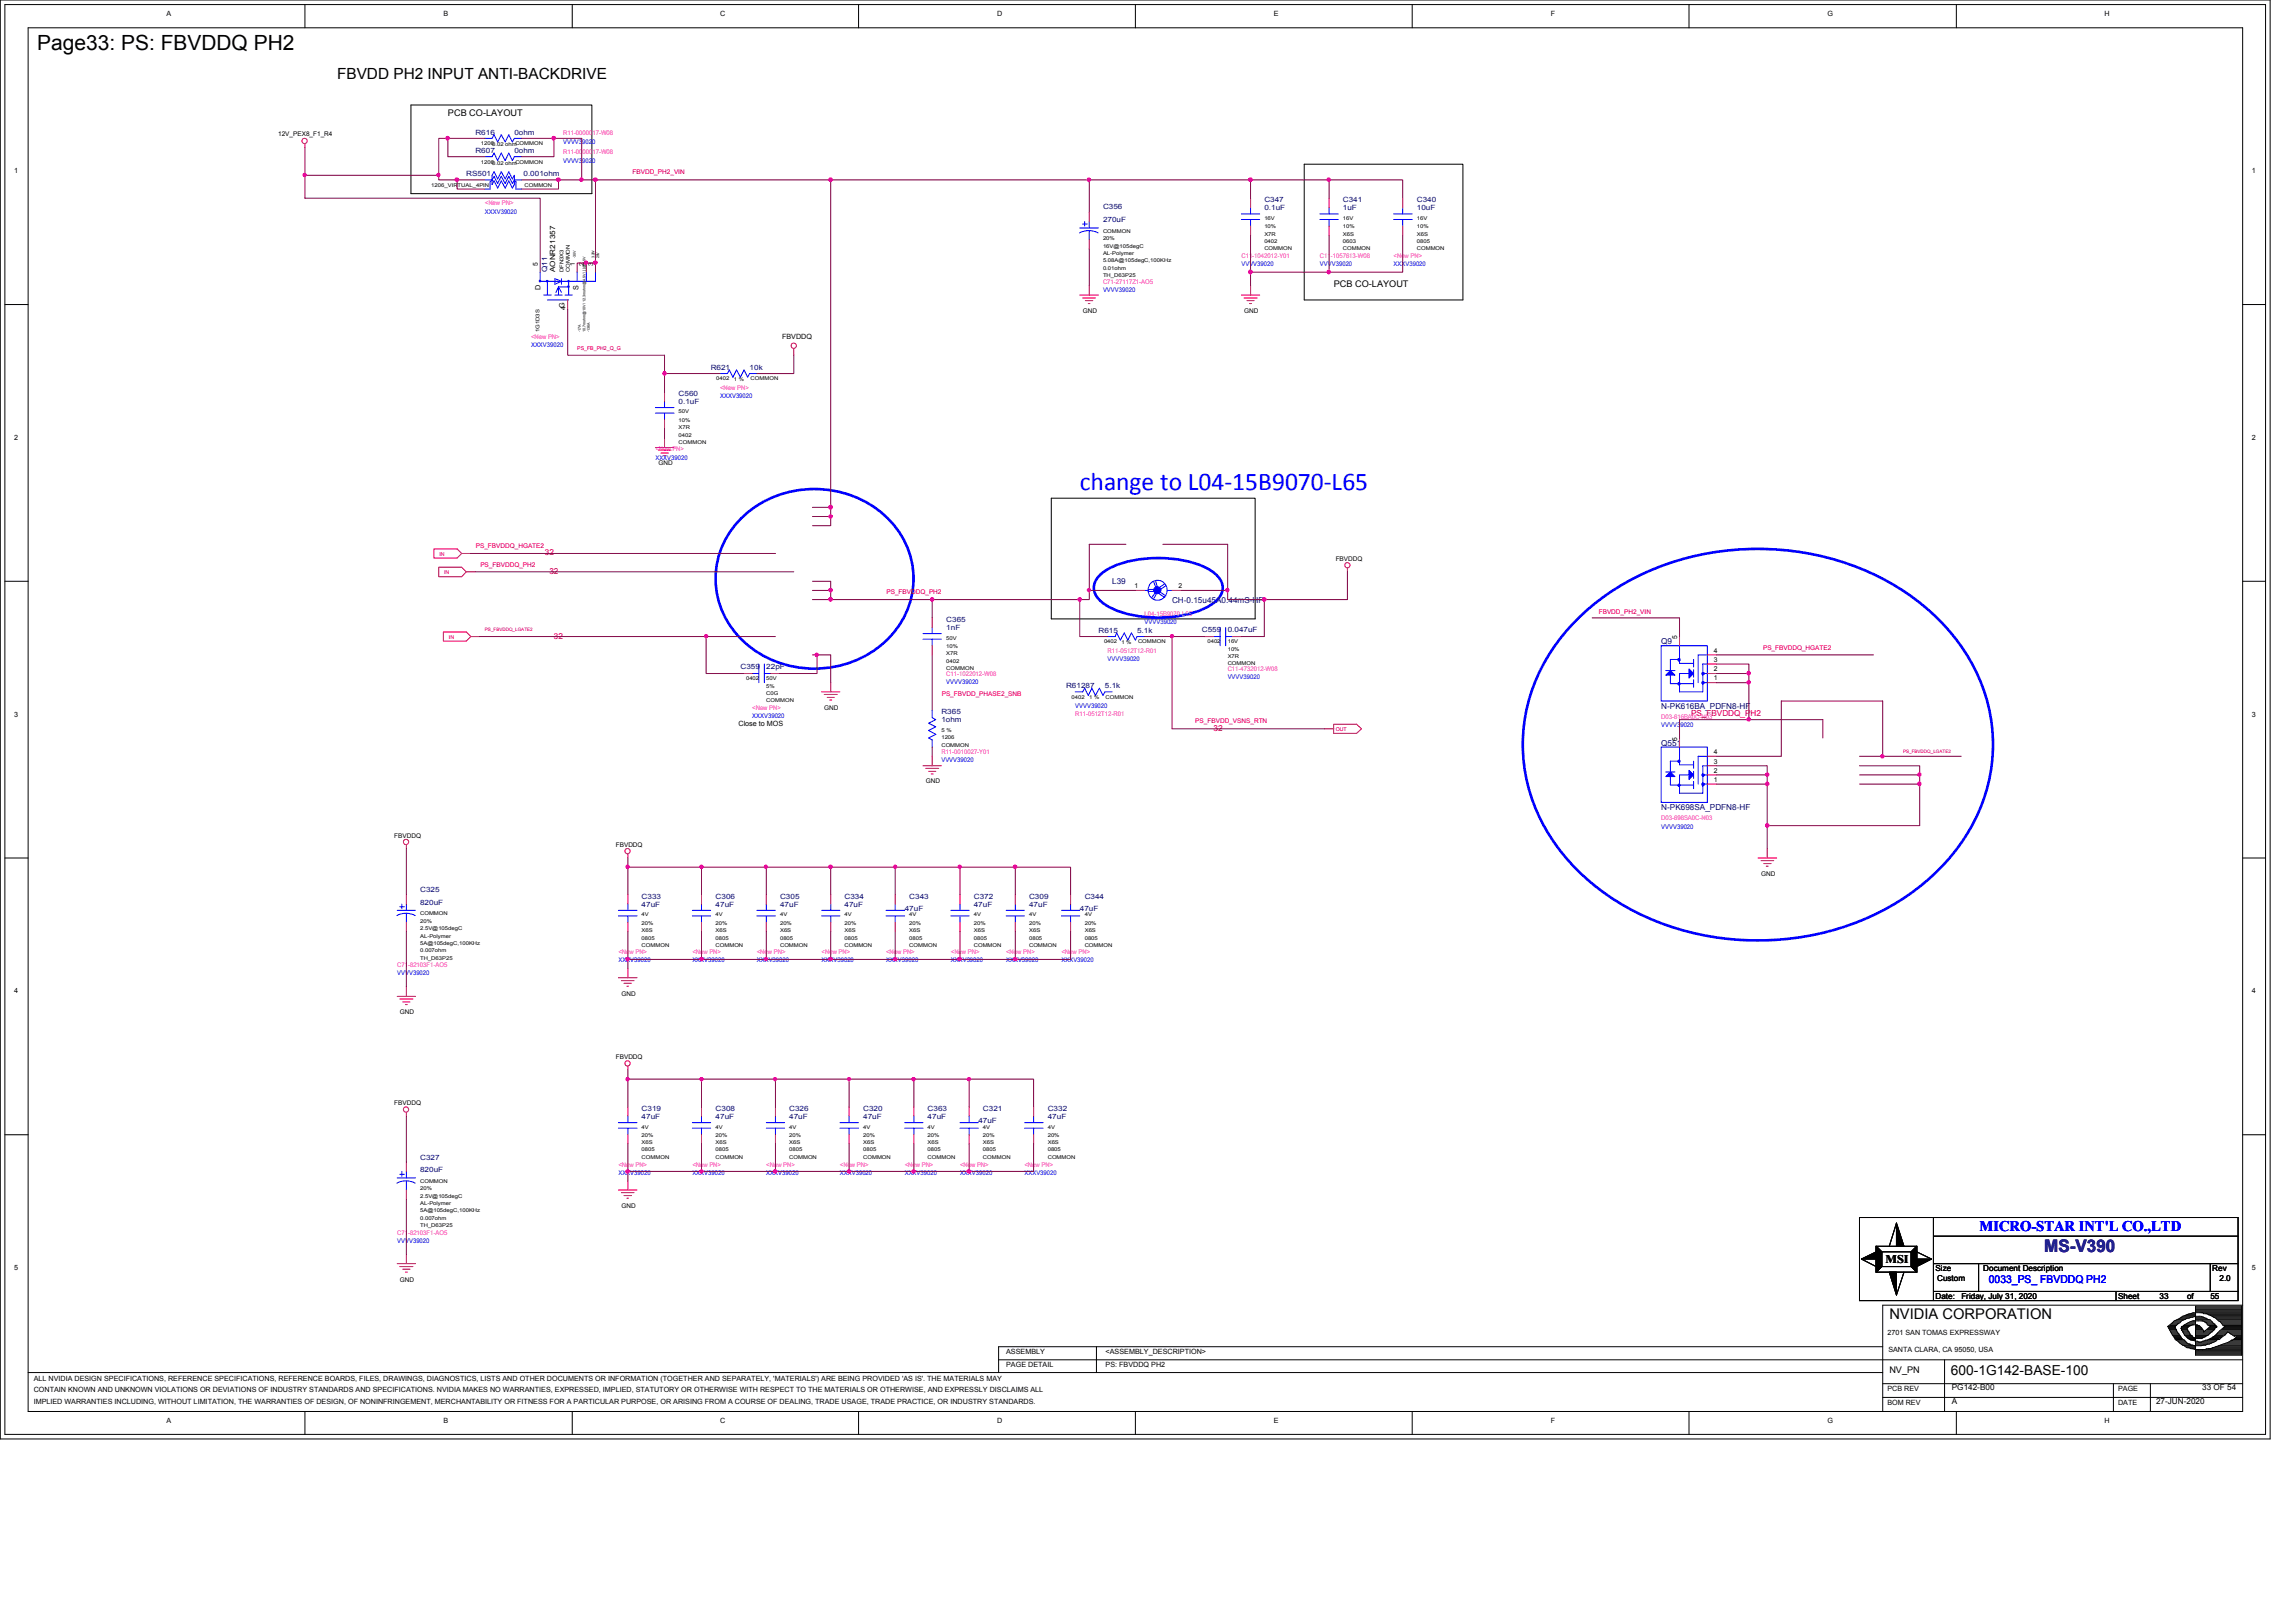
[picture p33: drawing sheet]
<svg xmlns="http://www.w3.org/2000/svg" width="297mm" height="210mm" viewBox="0 0 297 210" stroke-linecap="round" stroke-linejoin="round" font-family="sans-serif">
<defs><g id="words">
<text font-size="3.3" fill="#00f" x="139.7" y="63.4">change to L04-15B9070-L65</text>
<text font-size="2.7" x="4.8" y="6.5">Page33: PS: FBVDDQ PH2</text>
<text font-size="2.2" fill="#400080" x="264.5" y="162.1">MS-V390</text>
<text font-size="2" x="43.6" y="10.3">FBVDD PH2 INPUT ANTI-BACKDRIVE</text>
<text font-size="1.9" fill="#00f" x="256.1" y="159.3">MICRO-STAR INT'L CO.,LTD</text>
<text font-size="1.9" x="244.4" y="170.7">NVIDIA CORPORATION</text>
<text font-size="1.8" x="252.4" y="177.9">600-1G142-BASE-100</text>
<text font-size="1.5" x="243.9" y="163.4">MSI</text>
<text font-size="1.4" fill="#00f" x="257.3" y="166.1">0033_PS_ FBVDDQ PH2</text>
<g font-size="1.2">
<text x="58" y="15.1">PCB CO-LAYOUT</text>
<text x="172.5" y="37.2">PCB CO-LAYOUT</text>
<text x="244.4" y="177.7">NV_PN</text>
</g>
<g font-size="1.1" fill="#f00">
<text x="70.5" y="71.9">32</text>
<text x="71.1" y="74.3">32</text>
<text x="71.7" y="82.6">32</text>
<text x="157" y="94.6">32</text>
<text x="218.8" y="92.7">PS_FBVDDQ_PH2</text>
</g>
<g font-size="1.1" fill="#000080">
<text x="143.9" y="75.6">L39</text>
<text x="151.6" y="78">CH-0.15u45A0.44mS-HF</text>
<text x="214.9" y="83.4">Q9</text>
<text x="214.9" y="91.7">N-PK616BA_PDFN8-HF</text>
<text x="214.9" y="96.5">Q551</text>
<text x="214.9" y="104.8">N-PK698SA_PDFN8-HF</text>
</g>
<g font-size="1.1">
<text x="250.4" y="164.5">Size</text>
<text x="250.6" y="165.7">Custom</text>
<text x="256.6" y="164.5">Document Description</text>
<text x="286.2" y="164.5">Rev</text>
<text x="287.1" y="165.7">2.0</text>
<text x="250.4" y="168.1">Date:</text>
<text x="253.7" y="168.1">Friday, July 31, 2020</text>
<text x="274" y="168.1">Sheet</text>
<text x="279.4" y="168.1">33</text>
<text x="283" y="168.1">of</text>
<text x="286" y="168.1">55</text>
<text x="252.5" y="179.9">PG142-B00</text>
<text x="284.9" y="179.9">33 OF 54</text>
<text x="252.5" y="181.7">A</text>
<text x="278.9" y="181.7">27-JUN-2020</text>
</g>
<g font-size=".9">
<text x="21.5" y="2">A</text>
<text x="57.4" y="2">B</text>
<text x="93.2" y="2">C</text>
<text x="129" y="2">D</text>
<text x="164.8" y="2">E</text>
<text x="200.6" y="2">F</text>
<text x="236.4" y="2">G</text>
<text x="272.2" y="2">H</text>
<text x="1.8" y="22.4">1</text>
<text x="291.3" y="22.4">1</text>
<text x="69.6" y="34.4" transform="rotate(-90 69.6 34.4)">5</text>
<text x="71.8" y="35.2" transform="rotate(-90 71.8 35.2)">AONR21357</text>
<text x="74.4" y="34.4" transform="rotate(-90 74.4 34.4)">1</text>
<text x="75.6" y="34.4" transform="rotate(-90 75.6 34.4)">2</text>
<text x="76.7" y="34.4" transform="rotate(-90 76.7 34.4)">3</text>
<text x="69.9" y="37.6" transform="rotate(-90 69.9 37.6)">D</text>
<text x="73.1" y="40.1" transform="rotate(-90 73.1 40.1)">4G</text>
<text x="74.8" y="37.6" transform="rotate(-90 74.8 37.6)">S</text>
<text x="101.2" y="43.8">FBVDDQ</text>
<text x="1.8" y="56.9">2</text>
<text x="291.3" y="56.9">2</text>
<text x="146.8" y="76.1">1</text>
<text x="152.5" y="76.1">2</text>
<text x="217" y="82.7" transform="rotate(-90 217 82.7)">5</text>
<text x="221.7" y="86.9">2</text>
<text x="221.7" y="85.6">3</text>
<text x="221.7" y="84.5">4</text>
<text x="221.7" y="88.1">1</text>
<text x="1.8" y="92.8">3</text>
<text x="95.5" y="94">Close to MOS</text>
<text x="217" y="95.8" transform="rotate(-90 217 95.8)">5</text>
<text x="291.3" y="92.8">3</text>
<text x="221.7" y="100">2</text>
<text x="221.7" y="98.8">3</text>
<text x="221.7" y="97.6">4</text>
<text x="221.7" y="101.2">1</text>
<text x="1.8" y="128.6">4</text>
<text x="291.3" y="128.6">4</text>
<text x="1.8" y="164.4">5</text>
<text x="291.3" y="164.4">5</text>
<text x="244.2" y="172.8">2701 SAN TOMAS EXPRESSWAY</text>
<text x="4.4" y="178.7">ALL NVIDIA DESIGN SPECIFICATIONS, REFERENCE SPECIFICATIONS, REFERENCE BOARDS, FILES, DRAWINGS, DIAGNOSTICS, LISTS AND OTHER DOCUMENTS OR INFORMATION (TOGETHER AND SEPARATELY, 'MATERIALS') ARE BEING PROVIDED 'AS IS'. THE MATERIALS MAY</text>
<text x="130.2" y="177">PAGE DETAIL</text>
<text x="130.2" y="175.3">ASSEMBLY</text>
<text x="143" y="175.3">&lt;ASSEMBLY_DESCRIPTION&gt;</text>
<text x="143" y="177">PS: FBVDDQ PH2</text>
<text x="244.3" y="174.9">SANTA CLARA, CA 95050, USA</text>
<text x="4.4" y="180.2">CONTAIN KNOWN AND UNKNOWN VIOLATIONS OR DEVIATIONS OF INDUSTRY STANDARDS AND SPECIFICATIONS. NVIDIA MAKES NO WARRANTIES, EXPRESSED, IMPLIED, STATUTORY OR OTHERWISE WITH RESPECT TO THE MATERIALS OR OTHERWISE, AND EXPRESSLY DISCLAIMS ALL</text>
<text x="4.4" y="181.7">IMPLIED WARRANTIES INCLUDING, WITHOUT LIMITATION, THE WARRANTIES OF DESIGN, OF NONINFRINGEMENT, MERCHANTABILITY OR FITNESS FOR A PARTICULAR PURPOSE, OR ARISING FROM A COURSE OF DEALING, TRADE USAGE, TRADE PRACTICE, OR INDUSTRY STANDARDS.</text>
<text x="21.5" y="184.1">A</text>
<text x="57.4" y="184.1">B</text>
<text x="93.2" y="184.1">C</text>
<text x="129" y="184.1">D</text>
<text x="164.8" y="184.1">E</text>
<text x="200.6" y="184.1">F</text>
<text x="236.4" y="184.1">G</text>
<text x="244.2" y="181.8">BOM REV</text>
<text x="244.2" y="180">PCB REV</text>
<text x="272.2" y="184.1">H</text>
<text x="274" y="180">PAGE</text>
<text x="274" y="181.8">DATE</text>
</g>
<g font-size=".9" fill="#000080">
<text x="61.5" y="17.4">R616</text>
<text x="66.5" y="17.4">0ohm</text>
<text x="60.3" y="22.8">RS501</text>
<text x="61.5" y="19.8">R607</text>
<text x="66.5" y="19.8">0ohm</text>
<text x="67.7" y="22.8">0.001ohm</text>
<text x="142.7" y="28.8">270uF</text>
<text x="142.7" y="27.1">C356</text>
<text x="163.6" y="27.2">0.1uF</text>
<text x="163.6" y="26.2">C347</text>
<text x="173.7" y="26.2">C341</text>
<text x="173.7" y="27.2">1uF</text>
<text x="183.3" y="27.2">10uF</text>
<text x="183.3" y="26.2">C340</text>
<text x="70.8" y="35.2" transform="rotate(-90 70.8 35.2)">Q11</text>
<text x="91.9" y="47.9">R621</text>
<text x="97" y="47.9">10k</text>
<text x="87.8" y="52.3">0.1uF</text>
<text x="87.8" y="51.2">C560</text>
<text x="122.4" y="81.5">1nF</text>
<text x="122.4" y="80.5">C365</text>
<text x="142.1" y="81.9">R615</text>
<text x="147.1" y="81.9">5.1k</text>
<text x="155.5" y="81.8">C559</text>
<text x="158.8" y="81.8">0.047uF</text>
<text x="95.8" y="86.6">C359</text>
<text x="99.1" y="86.6">22pF</text>
<text x="137.9" y="89.1">R61287</text>
<text x="143" y="89.1">5.1k</text>
<text x="121.8" y="92.4">R365</text>
<text x="121.8" y="93.5">1ohm</text>
<text x="54.4" y="117.1">820uF</text>
<text x="54.4" y="115.4">C325</text>
<text x="83" y="116.3">C333</text>
<text x="83" y="117.3">47uF</text>
<text x="92.6" y="117.3">47uF</text>
<text x="92.6" y="116.3">C306</text>
<text x="100.9" y="117.3">47uF</text>
<text x="100.9" y="116.3">C305</text>
<text x="109.3" y="116.3">C334</text>
<text x="109.3" y="117.3">47uF</text>
<text x="117" y="117.9">47uF</text>
<text x="117.6" y="116.3">C343</text>
<text x="126" y="117.3">47uF</text>
<text x="126" y="116.3">C372</text>
<text x="133.1" y="116.3">C309</text>
<text x="133.1" y="117.3">47uF</text>
<text x="139.7" y="117.9">47uF</text>
<text x="140.3" y="116.3">C344</text>
<text x="83" y="143.8">C319</text>
<text x="92.6" y="143.8">C308</text>
<text x="102.1" y="143.8">C326</text>
<text x="111.7" y="143.8">C320</text>
<text x="120" y="143.8">C363</text>
<text x="127.2" y="143.8">C321</text>
<text x="135.5" y="143.8">C332</text>
<text x="83" y="144.8">47uF</text>
<text x="92.6" y="144.8">47uF</text>
<text x="102.1" y="144.8">47uF</text>
<text x="111.7" y="144.8">47uF</text>
<text x="120" y="144.8">47uF</text>
<text x="126.6" y="145.3">47uF</text>
<text x="135.5" y="144.8">47uF</text>
<text x="54.4" y="151.7">820uF</text>
<text x="54.4" y="150.1">C327</text>
</g>
<g font-size=".8">
<text x="36" y="17.6">12V_PEX8_F1_R4</text>
<text x="140.1" y="40.5">GND</text>
<text x="160.9" y="40.5">GND</text>
<text x="85.2" y="60.2">GND</text>
<text x="172.8" y="72.6">FBVDDQ</text>
<text x="106.6" y="91.9">GND</text>
<text x="119.8" y="101.4">GND</text>
<text x="51" y="108.5">FBVDDQ</text>
<text x="79.7" y="109.6">FBVDDQ</text>
<text x="227.8" y="113.3">GND</text>
<text x="51.7" y="131.2">GND</text>
<text x="80.4" y="128.9">GND</text>
<text x="79.7" y="137.1">FBVDDQ</text>
<text x="51" y="143">FBVDDQ</text>
<text x="80.4" y="156.3">GND</text>
<text x="51.7" y="165.9">GND</text>
</g>
<g font-size=".8" fill="#f0f">
<text x="72.9" y="17.5">R11-0000017-W08</text>
<text x="72.9" y="20">R11-0000017-W08</text>
<text x="62.7" y="26.5">&lt;New PN&gt;</text>
<text x="160.6" y="33.4">C11-1042012-Y01</text>
<text x="170.8" y="33.4">C11-1057613-W08</text>
<text x="180.3" y="33.4">&lt;New PN&gt;</text>
<text x="142.7" y="36.7">C71-27117Z1-AO5</text>
<text x="68.7" y="43.9">&lt;New PN&gt;</text>
<text x="93.2" y="50.4">&lt;New PN&gt;</text>
<text x="84.8" y="58.4">&lt;New PN&gt;</text>
<text x="148.1" y="79.7">L04-15B9070-L65</text>
<text x="122.4" y="87.4">C11-1022012-W08</text>
<text x="143.3" y="84.5">R11-0512T12-R01</text>
<text x="158.8" y="86.8">C11-4732012-W08</text>
<text x="97.3" y="91.9">&lt;New PN&gt;</text>
<text x="139.1" y="92.7">R11-0512T12-R01</text>
<text x="214.9" y="93">D03-616BA0C-N03</text>
<text x="121.8" y="97.6">R11-0010027-Y01</text>
<text x="214.9" y="106.2">D03-698SA0C-N03</text>
<text x="51.4" y="125.1">C71-82103F1-AO5</text>
<text x="80" y="123.5">&lt;New PN&gt;</text>
<text x="89.6" y="123.5">&lt;New PN&gt;</text>
<text x="97.9" y="123.5">&lt;New PN&gt;</text>
<text x="106.3" y="123.5">&lt;New PN&gt;</text>
<text x="114.6" y="123.5">&lt;New PN&gt;</text>
<text x="123" y="123.5">&lt;New PN&gt;</text>
<text x="130.2" y="123.5">&lt;New PN&gt;</text>
<text x="137.3" y="123.5">&lt;New PN&gt;</text>
<text x="80" y="151">&lt;New PN&gt;</text>
<text x="89.6" y="151">&lt;New PN&gt;</text>
<text x="99.1" y="151">&lt;New PN&gt;</text>
<text x="108.7" y="151">&lt;New PN&gt;</text>
<text x="117" y="151">&lt;New PN&gt;</text>
<text x="124.2" y="151">&lt;New PN&gt;</text>
<text x="132.5" y="151">&lt;New PN&gt;</text>
<text x="51.4" y="159.8">C71-82103F1-AO5</text>
</g>
<g font-size=".8" fill="#00f">
<text x="72.9" y="21">VVVV39020</text>
<text x="72.9" y="18.7">VVVV39020</text>
<text x="62.7" y="27.6">XXXV39020</text>
<text x="160.6" y="34.4">VVVV39020</text>
<text x="170.8" y="34.4">VVVV39020</text>
<text x="180.3" y="34.4">XXXV39020</text>
<text x="142.7" y="37.8">VVVV39020</text>
<text x="68.7" y="44.9">XXXV39020</text>
<text x="93.2" y="51.5">XXXV39020</text>
<text x="84.8" y="59.5">XXXV39020</text>
<text x="148.1" y="80.7">VVVV39020</text>
<text x="122.4" y="88.5">VVVV39020</text>
<text x="143.3" y="85.5">VVVV39020</text>
<text x="158.8" y="87.9">VVVV39020</text>
<text x="97.3" y="92.9">XXXV39020</text>
<text x="139.1" y="91.6">VVVV39020</text>
<text x="214.9" y="94.1">VVVV39020</text>
<text x="121.8" y="98.6">VVVV39020</text>
<text x="214.9" y="107.2">VVVV39020</text>
<text x="80" y="124.5">XXXV39020</text>
<text x="89.6" y="124.5">XXXV39020</text>
<text x="97.9" y="124.5">XXXV39020</text>
<text x="106.3" y="124.5">XXXV39020</text>
<text x="114.6" y="124.5">XXXV39020</text>
<text x="123" y="124.5">XXXV39020</text>
<text x="130.2" y="124.5">XXXV39020</text>
<text x="137.3" y="124.5">XXXV39020</text>
<text x="51.4" y="126.2">VVVV39020</text>
<text x="80" y="152">XXXV39020</text>
<text x="89.6" y="152">XXXV39020</text>
<text x="99.1" y="152">XXXV39020</text>
<text x="108.7" y="152">XXXV39020</text>
<text x="117" y="152">XXXV39020</text>
<text x="124.2" y="152">XXXV39020</text>
<text x="132.5" y="152">XXXV39020</text>
<text x="51.4" y="160.9">VVVV39020</text>
</g>
<g font-size=".8" fill="#f00">
<text x="81.8" y="22.6">FBVDD_PH2_VIN</text>
<text x="61.5" y="70.9">PS_FBVDDQ_HGATE2</text>
<text x="62.1" y="73.3">PS_FBVDDQ_PH2</text>
<text x="114.7" y="76.9">PS_FBVDDQ_PH2</text>
<text x="206.8" y="79.5">FBVDD_PH2_VIN</text>
<text x="228.1" y="84.1">PS_FBVDDQ_HGATE2</text>
<text x="121.8" y="90">PS_FBVDD_PHASE2_SNB</text>
<text x="154.6" y="93.6">PS_FBVDD_VSNS_RTN</text>
</g>
<g font-size=".7">
<text x="62.2" y="21.2">12060.02 ohmCOMMON</text>
<text x="62.2" y="18.8">12060.02 ohmCOMMON</text>
<text x="55.8" y="24.2">1206_VIRTUAL_4PIN</text>
<text x="67.9" y="24.2">COMMON</text>
<text x="163.6" y="29.5">10%</text>
<text x="163.6" y="28.4">16V</text>
<text x="173.7" y="29.5">10%</text>
<text x="173.7" y="28.4">16V</text>
<text x="183.3" y="29.5">10%</text>
<text x="183.3" y="28.4">16V</text>
<text x="72.9" y="35.2" transform="rotate(-90 72.9 35.2)">DFN3X3</text>
<text x="73.7" y="35.2" transform="rotate(-90 73.7 35.2)">COMMON</text>
<text x="142.7" y="32">16V@105degC</text>
<text x="142.7" y="31.1">20%</text>
<text x="142.7" y="33">AL-Polymer</text>
<text x="142.7" y="30.1">COMMON</text>
<text x="142.7" y="34">5.08A@105degC,100KHz</text>
<text x="142.7" y="34.9">0.01ohm</text>
<text x="142.7" y="35.9">TH_D63P25</text>
<text x="163.6" y="31.5">0402</text>
<text x="163.6" y="32.4">COMMON</text>
<text x="163.6" y="30.5">X7R</text>
<text x="173.7" y="30.5">X6S</text>
<text x="173.7" y="31.5">0603</text>
<text x="173.7" y="32.4">COMMON</text>
<text x="183.3" y="32.4">COMMON</text>
<text x="183.3" y="31.5">0805</text>
<text x="183.3" y="30.5">X6S</text>
<text x="69.8" y="43" transform="rotate(-90 69.8 43)">1G1D3S</text>
<text x="87.8" y="53.5">50V</text>
<text x="92.7" y="49.2">0402</text>
<text x="95" y="49.4">1 %</text>
<text x="97.1" y="49.2">COMMON</text>
<text x="87.8" y="55.5">X7R</text>
<text x="87.8" y="57.4">COMMON</text>
<text x="87.8" y="56.5">0402</text>
<text x="87.8" y="54.6">10%</text>
<text x="122.4" y="83.9">10%</text>
<text x="122.4" y="82.8">50V</text>
<text x="142.8" y="83.2">0402</text>
<text x="145.1" y="83.4">1 %</text>
<text x="147.2" y="83.2">COMMON</text>
<text x="156.2" y="83.2">0402</text>
<text x="158.8" y="83.2">16V</text>
<text x="96.5" y="88">0402</text>
<text x="99.1" y="89.9">C0G</text>
<text x="99.1" y="88">50V</text>
<text x="99.1" y="89">5%</text>
<text x="122.4" y="84.8">X7R</text>
<text x="122.4" y="85.8">0402</text>
<text x="122.4" y="86.7">COMMON</text>
<text x="158.8" y="84.2">10%</text>
<text x="158.8" y="86.1">COMMON</text>
<text x="158.8" y="85.2">X7R</text>
<text x="99.1" y="90.9">COMMON</text>
<text x="121.8" y="95.7">1206</text>
<text x="121.8" y="94.7">5 %</text>
<text x="138.6" y="90.4">0402</text>
<text x="140.9" y="90.5">1 %</text>
<text x="143" y="90.4">COMMON</text>
<text x="121.8" y="96.6">COMMON</text>
<text x="54.4" y="118.4">COMMON</text>
<text x="54.4" y="119.4">20%</text>
<text x="83" y="119.7">20%</text>
<text x="83" y="118.6">4V</text>
<text x="92.6" y="118.6">4V</text>
<text x="92.6" y="119.7">20%</text>
<text x="100.9" y="118.6">4V</text>
<text x="100.9" y="119.7">20%</text>
<text x="109.3" y="119.7">20%</text>
<text x="109.3" y="118.6">4V</text>
<text x="117.6" y="119.7">20%</text>
<text x="117.6" y="118.6">4V</text>
<text x="126" y="119.7">20%</text>
<text x="126" y="118.6">4V</text>
<text x="133.1" y="118.6">4V</text>
<text x="133.1" y="119.7">20%</text>
<text x="140.3" y="119.7">20%</text>
<text x="140.3" y="118.6">4V</text>
<text x="54.4" y="121.3">AL-Polymer</text>
<text x="54.4" y="122.3">5A@105degC,100KHz</text>
<text x="54.4" y="124.2">TH_D63P25</text>
<text x="54.4" y="120.4">2.5V@105degC</text>
<text x="54.4" y="123.2">0.007ohm</text>
<text x="83" y="121.6">0805</text>
<text x="83" y="120.6">X6S</text>
<text x="83" y="122.5">COMMON</text>
<text x="92.6" y="121.6">0805</text>
<text x="92.6" y="122.5">COMMON</text>
<text x="92.6" y="120.6">X6S</text>
<text x="100.9" y="122.5">COMMON</text>
<text x="100.9" y="120.6">X6S</text>
<text x="100.9" y="121.6">0805</text>
<text x="109.3" y="121.6">0805</text>
<text x="109.3" y="120.6">X6S</text>
<text x="109.3" y="122.5">COMMON</text>
<text x="117.6" y="120.6">X6S</text>
<text x="117.6" y="121.6">0805</text>
<text x="117.6" y="122.5">COMMON</text>
<text x="126" y="121.6">0805</text>
<text x="126" y="120.6">X6S</text>
<text x="126" y="122.5">COMMON</text>
<text x="133.1" y="122.5">COMMON</text>
<text x="133.1" y="121.6">0805</text>
<text x="133.1" y="120.6">X6S</text>
<text x="140.3" y="120.6">X6S</text>
<text x="140.3" y="121.6">0805</text>
<text x="140.3" y="122.5">COMMON</text>
<text x="83" y="146">4V</text>
<text x="83" y="149">0805</text>
<text x="83" y="150">COMMON</text>
<text x="83" y="147.1">20%</text>
<text x="83" y="148.1">X6S</text>
<text x="92.6" y="149">0805</text>
<text x="92.6" y="147.1">20%</text>
<text x="92.6" y="146">4V</text>
<text x="92.6" y="148.1">X6S</text>
<text x="92.6" y="150">COMMON</text>
<text x="102.1" y="147.1">20%</text>
<text x="102.1" y="148.1">X6S</text>
<text x="102.1" y="146">4V</text>
<text x="102.1" y="150">COMMON</text>
<text x="102.1" y="149">0805</text>
<text x="111.7" y="146">4V</text>
<text x="111.7" y="150">COMMON</text>
<text x="111.7" y="148.1">X6S</text>
<text x="111.7" y="147.1">20%</text>
<text x="111.7" y="149">0805</text>
<text x="120" y="146">4V</text>
<text x="120" y="148.1">X6S</text>
<text x="120" y="150">COMMON</text>
<text x="120" y="149">0805</text>
<text x="120" y="147.1">20%</text>
<text x="127.2" y="150">COMMON</text>
<text x="127.2" y="146">4V</text>
<text x="127.2" y="148.1">X6S</text>
<text x="127.2" y="147.1">20%</text>
<text x="127.2" y="149">0805</text>
<text x="135.5" y="147.1">20%</text>
<text x="135.5" y="150">COMMON</text>
<text x="135.5" y="149">0805</text>
<text x="135.5" y="148.1">X6S</text>
<text x="135.5" y="146">4V</text>
<text x="54.4" y="156">AL-Polymer</text>
<text x="54.4" y="155">2.5V@105degC</text>
<text x="54.4" y="154.1">20%</text>
<text x="54.4" y="153.1">COMMON</text>
<text x="54.4" y="158.8">TH_D63P25</text>
<text x="54.4" y="157.9">0.007ohm</text>
<text x="54.4" y="156.9">5A@105degC,100KHz</text>
</g>
<g font-size=".7" fill="#f00">
<text x="74.7" y="45.3">PS_FB_PH2_Q_G</text>
<text x="56.9" y="71.9">IN</text>
<text x="57.4" y="74.3">IN</text>
<text x="58.1" y="82.6">IN</text>
<text x="172.8" y="94.6">OUT</text>
</g>
<g font-size=".6" fill="#f00">
<text x="62.7" y="81.7">PS_FBVDDQ_LGATE2</text>
<text x="246.2" y="97.4">PS_FBVDDQ_LGATE2</text>
</g>
<g font-size=".5">
<text x="74.5" y="33.4" transform="rotate(-90 74.5 33.4)">-30V</text>
<text x="76.9" y="33.4" transform="rotate(-90 76.9 33.4)">3.2W</text>
<text x="77.5" y="33.4" transform="rotate(-90 77.5 33.4)">25V</text>
<text x="75.1" y="43" transform="rotate(-90 75.1 43)">-17A</text>
<text x="75.7" y="43" transform="rotate(-90 75.7 43)">10.7mohm@10V / 12.3mohm@4.5V / [ ]@2.5V</text>
<text x="76.3" y="43" transform="rotate(-90 76.3 43)">-136A</text>
</g>
</g></defs>
<g fill="none" stroke="#000" stroke-width=".13">
<path d="M0 0h293.7v186.2h-293.7zM.6 .6h292.5v185h-292.5zM3.6 3.6h286.5v179.1h-286.5zM39.4 .6v3M53.2 13.6h23.4v11.5h-23.4zM74 .6v3M111.1 .6v3M146.9 .6v3M182.7 .6v3M218.5 .6v3M253.1 .6v3M.6 39.4h3"/>
<path d="M168.7 21.3h20.6v17.5h-20.6zM290.1 39.4h3M.6 75.2h3M136 64.5h26.4v15.6h-26.4zM290.1 75.2h3M.6 111h3M290.1 111h3M.6 146.8h3M240.6 157.6h48.9v10.7h-48.9zM245.4 158.3l.9 3h-.9zM245.4 158.3l-1 3M250.1 160h39.4"/>
<path d="M250.1 157.6v10.7M290.1 146.8h3M3.6 177.6h240M129.2 176h160.9M141.8 174.3v3.3M240.8 162.9l1.9-.9v.9zM240.8 162.9l1.9 1M242.7 161.3h5.3v3.3h-5.3zM242.7 161.3l.7 .7v1.9l-.7 .7zM242.7 161.3l.7 .7M243.4 162h3.9v1.9h-3.9zM243.4 163.9l-.7 .7"/>
<path d="M243.6 174.3h-114.4v3.3M243.6 179.1h46.5M244.4 164.6h1v3zM246.3 164.6l-.9 3M247.3 163.9l.7 .7M248 161.3v3.3l-.7-.7v-1.9zM248 161.3l-.7 .7M248 162.9h1.9l-1.9 1zM248 162l1.9 .9M250.1 167.1h39.4M250.1 163.5h39.4M251.6 176v6.7"/>
<path d="M256 163.5v3.6M273.4 179.1v3.6M273.8 167.1v1.2M278.2 179.1v3.6M280.4 171.7h1M280.4 171.7l.3 .4M280.6 171.8h.8M280.6 171.9h.8M280.7 171.5h.8M280.7 172h.8M280.7 172.1h.8M280.7 172.1l.2 .4"/>
<path d="M280.8 171.4h.8M280.8 172.4h.8M280.8 172.2h.8M280.9 171.3h.9M280.9 172.5l.4 .6M280.9 172.5h.9M281 171.2h.9M281 171.2l-.6 .5M281 172.6h.9M281 172.8h.9M281.2 171.1h.9M281.2 172.8h.8"/>
<path d="M281.3 173.1l.1 .2 .9 .8 .3 .1M281.3 173h.8M281.3 173.1h.9M281.4 171.7v.1M281.4 171.8v.1M281.4 171.9l.1 .1M281.4 173.2h.9M281.5 171.5l-.1 .2M281.5 170.8h1M281.5 172v.1M281.5 172.1l.3 .4M281.5 173.3h.8"/>
<path d="M281.6 173.4h1M281.8 171.3l-.3 .2M281.8 170.7h.9M281.8 172.5l.1 .1M281.8 173.6h.9M281.9 172.6l.3 .6 .4 .2M281.9 173.7h1M282 170.6h.9M282.1 170.5h1.3M282.1 173.8h.8M282.2 170.9l-.4 .4M282.2 173.9h1.1"/>
<path d="M282.2 172.1h.9M282.2 172h.7M282.2 172.1l.1 .1M282.2 172v.1M282.2 171.9v.1M282.2 171.8l-.1 .1h.1M282.2 171.8h.9M282.2 171.9h.7M282.3 171.7h-.1v.1M282.3 174.1h1.3M282.3 172.4h.9M282.3 171.7h.9"/>
<path d="M282.5 170.3h1.5M282.5 172.5h.7M282.5 171.5h.9M282.6 174.2h1.4M282.6 172.8h.8M282.6 172.6h.7M282.6 172.8l.3 .3h1M282.6 174.2l.3 .2 1.1 .3M282.6 173.4l.3 .4M282.7 170.7l-.5 .2h-.8M282.7 170.2h1.3M282.7 172.8h.9"/>
<path d="M282.7 171.4h1.1M282.9 174.3h1.1M282.9 173h.8M282.9 170.6l-.2 .1M282.9 170.1h1.1M282.9 173.1l.2 .1h.9M282.9 170.1l-.6 .2-1 .6-.3 .3M282.9 173.8l.4 .1M282.9 171.3h1.1M283.1 174.4h.9M283.1 172.2h-.8l.3 .6M283.1 173.2l.3 .2 1.1 .3 .6-.1"/>
<path d="M283.1 172.2l.1 .2M283.2 171.7l-.3 .2 .2 .3M283.2 172.4l.1 .2M283.2 171.2h.8M283.3 172.6v.2h.3M283.3 173.9l.1 .2h.3a3 3 0 0 0 1.7 0M283.3 173.3h.7M283.4 170.5l-.5 .1M283.4 170h.6M283.4 170l-.5 .1M283.4 171.1h.6M283.6 174.5h.4"/>
<path d="M283.6 173.4h.4M283.6 172.8l.1 .2M283.7 173l.3 .2M284 171.7h.6M284 171.9h.9M284 172.2h1.1M284 172.4h2.2M284 174.7h6M284 170.3l-.6 .2M284 169.6h6M284 169.2h6M284 169.7h6"/>
<path d="M284 169.4h6M284 169.3h6M284 169.5h6M284 175.3h6M284 175.1h6M284 175h6M284 174.9h6M284 173.1h1.1M284 173h1.4M284 173.7h2.3M284 172.8h1.6M284 172.8h1.7"/>
<path d="M284 173.8h2.1M284 173.9h1.7M284 172.6h1.8M284 172.5h1.9M284 174.1h1.4M284 172.1h1M284 172h.9M284 171.8h.8M284 170.5h1.1M284 170.6h1.4M284 170.7h1.6M284 170.8h1.8"/>
<path d="M284 169h6v6.4h-6zM284 171.5h.4M284 174.7h1M284 170.3h.8l.3 .2M284.4 171.5l-.1-.1h-.6l-.5 .3M284.4 171.5h.1l.3 .3M284.8 169.9h5.2M284.8 171.8l.1 .2M284.9 170.9h1M284.9 172l.2 .2M285 169.9h-.4a1.7 1.7 0 0 0-1.2 .1M285 170.9h-.2a2.62 2.62 0 0 0-2.5 .8"/>
<path d="M285 170.9h.1M285 169.9l.1 .1h.4l.2 .1M285 169.9h.1M285 174.7h.1M285 170.9l.2 .2M285.1 173.1h-.1l-.1 .1h-.9M285.1 173.6h1.4M285.1 170.5l.4 .1 .1 .1M285.2 171.1h1M285.2 171.1l.3 .1 .1 .2 .3 .3M285.2 172.2h1.1M285.4 171.2h.9"/>
<path d="M285.4 170h4.6M285.4 173l-.3 .1M285.4 173h.1M285.5 173.4h1.3M285.5 172.1h.9M285.6 172.8l-.2 .2M285.6 171.3h.8M285.6 172h.9M285.6 170.7a1.19 1.19 0 0 1 .8 .6h.1v.1M285.7 172.8h-.1M285.7 171.9h.8M285.7 171.4h.8"/>
<path d="M285.7 173.3h1.3M285.7 170.1h4.3M285.7 174.5h4.3M285.7 173.3l-.6 .3M285.7 170.1l.2 .1M285.8 171.5h.9M285.8 171.8h.9M285.9 171.7h.9M285.9 173.2h1.2M285.9 170.2h4.1M285.9 171.7l-.8 .7v-.2M285.9 173.2l-.2 .1"/>
<path d="M285.9 171.7h.1M285.9 172.5l-.2 .3M285.9 163.5v3.6M285.9 170.2l.5 .3M286.1 173.8l-.7 .3M286.2 173.1h1.2M286.2 174.4h3.8M286.2 170.3h3.8M286.3 173h1.2M286.4 170.5h3.6M286.4 170.5l.9 .6M286.4 172.1l-.5 .4"/>
<path d="M286.5 171.9l-.1 .2M286.5 172.8h1.1M286.5 171.4l.2 .1M286.7 171.8l-.2 .1M286.7 172.8h1.2M286.7 174.3h3.3M286.7 170.6h3.3M286.7 174.3l-.8 .2-.9 .2M286.7 171.5l.1 .2M286.8 171.7v.1h-.1M286.8 172.6h1.2M286.8 170.7h3.2"/>
<path d="M286.8 172.6l-.9 .6M286.9 172.5h1.2M287 170.8h3M287 174.2h3M287.1 170.9h2.9M287.1 172.4h2.9M287.3 171.1h2.7M287.3 171.1l.3 .4 .3 .2M287.3 172.2h2.7M287.4 173.1l-.3 .2h-.2l-.2 .3-.6 .2M287.4 174.1h2.6M287.4 171.2h2.6"/>
<path d="M287.4 172.1h2.6M287.5 171.3h2.5M287.5 172h2.5M287.6 171.4h2.4M287.6 171.9h2.4M287.7 171.5h2.3M287.7 171.8h2.3M287.7 173.9h2.3M287.9 172.8l-.5 .3M287.9 171.7l-1.1 .9M287.9 171.7h2.1M288.1 173.8h1.9"/>
<path d="M288.2 172.4l-.3 .4M288.2 172.4l.2 .1M288.2 172.4h.1M288.3 173.7h1.7M288.4 172.5h1.6M288.4 172.5l.9 .6M288.6 172.6h1.4M288.6 173.6h1.4M288.7 173.4h1.3M288.7 173.4l-.4 .3-1.6 .6M288.8 172.8h1.2M288.9 173.3h1.1"/>
<path d="M289 173.2h1M289 172.8h1M289.3 173.1l-.6 .3M289.3 173h.7M289.3 173.1h.7M290.1 168.9h-46.5v13.8M39.4 182.7v2.9M74 182.7v2.9M111.1 182.7v2.9M146.9 182.7v2.9M182.7 182.7v2.9M218.5 182.7v2.9"/>
<path d="M243.6 180.8h46.5M253.1 182.7v2.9"/>
</g>
<path d="M96.3 66.7a13.7 13.7 0 0 1 19.9 2 10.9 10.9 0 0 1-2.8 15.3 13.6 13.6 0 0 1-18.8-2.9 10.9 10.9 0 0 1 1.7-14.4zM142.4 74.3a10.7 10.7 0 0 1 6.1-2 14.5 14.5 0 0 1 8.1 1.5 2.63 2.63 0 0 1 1.5 2.9 4.2 4.2 0 0 1-2.4 2.1 15.9 15.9 0 0 1-11.7 0 4.2 4.2 0 0 1-2.4-2.1 2.19 2.19 0 0 1 .8-2.4zM203.7 80.5a32.9 32.9 0 0 1 23.7-9.5 33 33 0 0 1 23.8 9.5 22.1 22.1 0 0 1 5.2 23.5 26.9 26.9 0 0 1-13.6 14.2 35.4 35.4 0 0 1-34.4-2.1 24.8 24.8 0 0 1-11-15.8 22.3 22.3 0 0 1 6.3-19.8z" fill="none" stroke="#00f" stroke-width=".34"/>
<g fill="none" stroke="#f00" stroke-width=".13">
<path d="M39.4 18.6v.5M139.7 38.2h2.4M140.1 38.6h1.6M140.4 38.9h1M140.8 39.3h.2M140.9 37v1.2M160.6 38.2h2.4M160.9 38.6h1.7M161.3 38.9h1M161.7 39.3h.2M161.8 37v1.2M84.8 57.9h2.4"/>
<path d="M85.2 58.2h1.6M85.5 58.6h1M85.9 59h.2M86 56.7v1.2M102.7 45.1v.9M59.7 71.6l-.6-.6h-3v1.2h3l.6-.6h1.2M60.3 74l-.6-.6h-2.9v1.2h2.9l.6-.6h1.2M174.3 73.5v.5M60.9 82.4l-.6-.6h-2.9v1.2h2.9l.6-.6h1.2M106.3 89.5h2.4M106.6 89.9h1.7M107 90.3h.9"/>
<path d="M107.3 90.6h.3M107.5 88.3v1.2M119.4 99.1h2.4M119.8 99.4h1.6M120.1 99.8h1M120.6 97.9v1.2M171.4 94.3h1.1M172.5 93.7h3l.6 .6-.6 .6h-3zM52.6 109.3v.5M81.2 110.5v.5M120.5 100.2h.2M227.4 111h2.5"/>
<path d="M227.8 111.4h1.7M228.2 111.8h.9M228.5 112.1h.3M228.6 109.8v1.2M51.4 128.9h2.4M51.7 129.3h1.7M52.1 129.7h.9M52.4 130h.3M52.6 127.7v1.2M80 126.5h2.4M80.4 126.9h1.6M80.7 127.2h1"/>
<path d="M81.1 127.6h.2M81.2 138v.5M81.2 125.3v1.2M52.6 144v.4M80 154h2.4M80.4 154.3h1.6M80.7 154.7h1M81.1 155.1h.2M81.2 152.8v1.2M51.4 163.5h2.4M51.7 163.9h1.7M52.1 164.2h.9"/>
<path d="M52.4 164.6h.3M52.6 162.3v1.2"/>
<circle cx="39.4" cy="18.2" r=".34"/>
<circle cx="102.7" cy="44.7" r=".34"/>
<circle cx="174.3" cy="73.1" r=".34"/>
<circle cx="52.5" cy="109" r=".34"/>
<circle cx="81.2" cy="110.1" r=".34"/>
<circle cx="81.2" cy="137.6" r=".34"/>
<circle cx="52.5" cy="143.6" r=".34"/>
</g>
<g fill="#000">
<path d="M245.4 158.3l.9 3h-.9zM240.8 162.9l1.9-.9v.9zM244.4 164.6h1v3zM248 162.9h1.9l-1.9 1z"/>
<path d="M242.7 161.3l.7 .7v1.9l-.7 .7z" fill-rule="evenodd"/>
<path d="M242.7 161.3l.7 .7v1.9l-.7 .7z" fill-rule="evenodd"/>
<path d="M242.7 161.3l.7 .7v1.9l-.7 .7z" fill-rule="evenodd"/>
<path d="M248 161.3v3.3l-.7-.7v-1.9z" fill-rule="evenodd"/>
<path d="M248 161.3v3.3l-.7-.7v-1.9z" fill-rule="evenodd"/>
<path d="M248 161.3v3.3l-.7-.7v-1.9z" fill-rule="evenodd"/>
</g>
<path d="M216.1 98.5h1.2M217.3 96.7v2.3h1.8M219.1 98.5v.9M219.1 99.8v.9M220.9 97.9h-1.2v3.6M220.9 99.1h-.6v1.2M216.1 101.6h3M218.6 100.3h-1.3v2.4h3v-2.4M219.1 101.1v1M220.3 100.3h.6M220.3 101.5h.6" fill="none" stroke="#00f" stroke-width=".13"/>
<path d="M218.5 99.7l.6 .6-.6 .6z" fill="#00f"/>
<path d="M214.9 96.7h6v7.1h-6zM215.5 99.9h1.2M216.1 98.5v1.4M218.5 99.7l.6 .6-.6 .6zM216.1 100.5v1.1" fill="none" stroke="#00f" stroke-width=".13"/>
<path d="M217.1 98.4h.2v.2h-.2z" fill-rule="evenodd" fill="#00f"/>
<path d="M217.1 98.4h.2v.2h-.2z" fill="none" stroke="#00f" stroke-width=".13"/>
<path d="M220.2 100.2h.2v.2h-.2z" fill-rule="evenodd" fill="#00f"/>
<path d="M220.2 100.2h.2v.2h-.2z" fill="none" stroke="#00f" stroke-width=".13"/>
<path d="M215.5 100.5l.6-.6 .6 .6z" fill="#00f"/>
<path d="M215.5 100.5l.6-.6 .6 .6z" fill="none" stroke="#00f" stroke-width=".13"/>
<path d="M220.2 101.4h.2v.2h-.2z" fill-rule="evenodd" fill="#00f"/>
<path d="M220.2 101.4h.2v.2h-.2z" fill="none" stroke="#00f" stroke-width=".13"/>
<path d="M217.1 101.5h.2v.2h-.2z" fill-rule="evenodd" fill="#00f"/>
<g fill="none" stroke="#00f" stroke-width=".13">
<path d="M62.7 23.3h1M63.7 23.3l-.3 .2v1h-.7M63.7 23.3l.2-.5 .5 .9 .4-.9 .6 .9 .4-.9 .5 .9 .2-.4M63.9 22.2l.5 1 .4-1 .6 1 .4-1 .5 1 .2-.5v1.2l-.2 .4-.5-.9-.4 .9-.6-.9-.4 .9-.5-.9-.2 .5v-1.2zM66.5 23.3l.3 .2v1h.7M66.5 23.3h1M143.3 82.4h1l.2-.5 .4 .9 .5-.9 .5 .9 .5-.9 .5 .9 .2-.4h1M157 82.4h.9M157.9 81.2v2.4M158.6 82.4h.8M158.6 81.2v2.4M216.1 88.5h3"/>
<path d="M216.1 85.3h1.2M217.3 83.6v2.2h1.8M218.6 87.2h-1.3v2.3h3v-2.3M219.1 85.3v1M219.1 86.7v.9M219.1 88v.9M220.3 87.2h.6M220.3 88.3h.6M220.9 84.7h-1.2v3.6M220.9 85.9h-.6v1.3M217.1 101.5h.2v.2h-.2zM89.6 145.3h2.3"/>
<path d="M89.6 146h2.3M90.8 146v.8M90.8 144.4v.9M99.1 145.3h2.4M99.1 146h2.4M100.3 146v.8M100.3 144.4v.9M124.2 145.3h2.4M124.2 146h2.4M125.4 146v.8M125.4 144.4v.9"/>
</g>
<g fill="none" stroke="#f00" stroke-width=".13">
<path d="M62.7 23.3h.1M62.7 24.5h.1M67.5 24.5h.1M67.5 23.3h.1M143.3 82.4h.1M148.1 82.4h.1M155.8 82.4h1.2M159.4 82.4h1.2M217.3 95.5v1.2M220.9 99.1h1.2M220.9 97.9h1.2M220.9 100.3h1.2"/>
<path d="M220.9 101.5h1.2M90.8 143.3v1.1M90.8 146.8v1.2M100.3 143.3v1.1M100.3 146.8v1.2M125.4 143.3v1.1M125.4 146.8v1.2"/>
</g>
<path d="M218.5 86.6l.6 .6-.6 .6z" fill="#00f"/>
<path d="M214.9 83.6h6v7.1h-6zM215.5 86.8h1.2M216.1 85.3v1.5M216.1 87.4v1.1M218.5 86.6l.6 .6-.6 .6z" fill="none" stroke="#00f" stroke-width=".13"/>
<path d="M217.1 85.3h.2v.2h-.2z" fill-rule="evenodd" fill="#00f"/>
<path d="M217.1 85.3h.2v.2h-.2z" fill="none" stroke="#00f" stroke-width=".13"/>
<path d="M220.2 87.1h.2v.2h-.2z" fill-rule="evenodd" fill="#00f"/>
<path d="M220.2 87.1h.2v.2h-.2z" fill="none" stroke="#00f" stroke-width=".13"/>
<path d="M215.5 87.4l.6-.6 .6 .6z" fill="#00f"/>
<path d="M215.5 87.4l.6-.6 .6 .6z" fill="none" stroke="#00f" stroke-width=".13"/>
<path d="M220.2 88.3h.2v.2h-.2z" fill-rule="evenodd" fill="#00f"/>
<path d="M220.2 88.3h.2v.2h-.2z" fill="none" stroke="#00f" stroke-width=".13"/>
<path d="M217.1 88.4h.2v.2h-.2z" fill-rule="evenodd" fill="#00f"/>
<g fill="none" stroke="#00f" stroke-width=".13">
<path d="M62.7 20.3h1l.2-.5 .5 1 .4-1 .6 1 .4-1 .5 1 .2-.5h1M69.8 36.3h.1v.1h-.1zM69.9 35.2v1.2h7.1v-1.2M70.4 38.2h.9M70.7 36.3h.2v.1h-.2zM70.8 36.4v1.8M70.8 38.8h2.8M71.8 36.1l.8 .3-.8 .4zM71.8 38.2h.9M72.3 37.1l.3 .7M72.3 37.1l-.4 .7M72.3 37.1v1.1"/>
<path d="M72.3 37.1h1.3M72.6 36.1v.7M73.1 38.2h.9M73.4 38.8h.1M73.5 36.3h.1v.1h-.1zM73.5 37h.1v.2h-.1zM73.6 36.4v1.8M74.7 35.2v1.2M75.9 35.2v1.2M97.3 87.2h.9M98.2 85.9v2.4M98.9 87.2h.8"/>
<path d="M98.9 85.9v2.4M119.4 82h2.4M119.4 82.7h2.4M120.6 82.7v.9M120.6 81.2v.8M217.1 88.4h.2v.2h-.2zM51.3 118.5a2.52 2.52 0 0 1 2.4 0M51.4 117.8h2.4M51.7 117.3h.6M52 117v.6M52.6 117v.8M52.6 118.2v1.2"/>
<path d="M80 117.8h2.4M80 118.5h2.4M81.2 118.5v.9M81.2 117v.8M114.6 117.8h2.4M114.6 118.5h2.4M115.8 118.5v.9M115.8 117v.8M137.3 117.8h2.4M137.3 118.5h2.4M138.5 118.5v.9M138.5 117v.8"/>
<path d="M51.3 153.1a2.52 2.52 0 0 1 2.4 0M51.4 152.4h2.4M51.7 152h.6M52 151.6v.6M52.6 151.6v.8M52.6 152.8v1.2"/>
</g>
<g fill="none" stroke="#f00" stroke-width=".13">
<path d="M62.7 20.3h.1M67.5 20.3h.1M69.9 35.2h.1M73.4 38.8v1.2M74.7 35.2h.1M75.9 35.2h.1M77 35.2h.1M120.6 80v1.2M96.1 87.2h1.2M99.7 87.2h1.2M120.6 83.6v1.1M217.3 82.4v1.2"/>
<path d="M220.9 87.2h1.2M220.9 85.9h1.2M220.9 84.7h1.2M220.9 88.3h1.2M52.6 115.8v1.2M52.6 119.4v1.2M81.2 115.8v1.2M81.2 119.4v1.2M115.8 115.8v1.2M115.8 119.4v1.2M138.5 115.8v1.2M138.5 119.4v1.2"/>
<path d="M52.6 150.4v1.2M52.6 154v1.2"/>
</g>
<circle cx="149.7" cy="76.4" r=".46" fill="#00f"/>
<g fill="none" stroke="#00f" stroke-width=".13">
<path d="M62.7 17.9h1l.2-.5 .5 1 .4-1 .6 1 .4-1 .5 1 .2-.5h1M139.6 30.1a2.6 2.6 0 0 1 2.5 0M139.7 29.5h2.4M140.1 29h.6M140.3 28.7v.6M140.9 28.7v.8M140.9 29.8v1.2M160.6 27.7h2.4M160.6 28.4h2.4M161.8 28.4v.9M161.8 26.9v.8M170.8 27.7h2.3"/>
<path d="M170.8 28.4h2.3M171.9 28.4v.9M171.9 26.9v.8M180.3 27.7h2.4M180.3 28.4h2.4M181.5 28.4v.9M181.5 26.9v.8M84.8 52.7h2.4M84.8 53.5h2.4M86 53.5v.8M86 51.9v.8M93.2 48.3h.9l.3-.4 .4 .9 .5-.9 .5 .9 .5-.9 .4 .9 .3-.5h.9"/>
<path d="M148.1 76.4h.4M148.5 76.3h.8M148.5 76.5h.8M149 75.3a1.26 1.26 0 0 1 2 1.1 1.26 1.26 0 0 1-2 1 1.37 1.37 0 0 1 0-2.1zM149.3 75.3l.2 .6M149.5 76.6l-.5 .7M149.5 75.2l.2 .7M149.6 76.9l-.3 .6M149.9 76.7l.8 .6M150.1 76.6l.7 .5M150.7 75.6l-.7 .4M150.8 75.8l-.7 .5"/>
<path d="M151 76.4h.6M120.6 91.9v1l.5 .2-1 .5 1 .5-1 .4 1 .5-1 .5 .5 .3v.9M139.1 89.5h1l.2-.4 .5 .9 .5-.9 .4 .9 .5-.9 .5 .9 .3-.5h.9M89.6 117.8h2.3M89.6 118.5h2.3M90.8 118.5v.9M90.8 117v.8M97.9 117.8h2.4M97.9 118.5h2.4M99.1 118.5v.9M99.1 117v.8M106.3 117.8h2.4"/>
<path d="M106.3 118.5h2.4M107.5 118.5v.9M107.5 117v.8M123 117.8h2.4M123 118.5h2.4M124.2 118.5v.9M124.2 117v.8M130.2 117.8h2.3M130.2 118.5h2.3M131.4 118.5v.9M131.4 117v.8M80 145.3h2.4"/>
<path d="M80 146h2.4M81.2 146v.8M81.2 144.4v.9M108.7 145.3h2.4M108.7 146h2.4M109.8 146v.8M109.8 144.4v.9M117 145.3h2.4M117 146h2.4M118.2 146v.8M118.2 144.4v.9M132.5 145.3h2.4"/>
<path d="M132.5 146h2.4M133.7 146v.8M133.7 144.4v.9"/>
<circle cx="149.7" cy="76.4" r=".46"/>
</g>
<g fill="none" stroke="#f00" stroke-width=".13">
<path d="M62.7 17.9h.1M67.5 17.9h.1M140.9 27.5v1.2M140.9 31v1.2M161.8 25.7v1.2M161.8 29.3v1.1M171.9 25.7v1.2M171.9 29.3v1.1M181.5 25.7v1.2M181.5 29.3v1.1M86 50.8v1.1M86 54.3v1.2"/>
<path d="M93.2 48.3h.1M97.9 48.3h.1M146.9 76.4h1.2M151.6 76.4h1.3M120.6 91.9h.1M120.6 96.7h.1M139.1 89.5h.1M143.9 89.5h.1M90.8 115.8v1.2M90.8 119.4v1.2M99.1 115.8v1.2M99.1 119.4v1.2"/>
<path d="M107.5 115.8v1.2M107.5 119.4v1.2M124.2 115.8v1.2M124.2 119.4v1.2M131.4 115.8v1.2M131.4 119.4v1.2M81.2 143.3v1.1M81.2 146.8v1.2M109.8 143.3v1.1M109.8 146.8v1.2M118.2 143.3v1.1M118.2 146.8v1.2"/>
<path d="M133.7 143.3v1.1M133.7 146.8v1.2"/>
</g>
<path d="M59.1 23.3v1.2h3.6" fill="none" stroke="#800040" stroke-width=".13"/>
<path d="M58.9 23.1h.4v.1v.2l-.2 .1-.2-.1z" fill-rule="evenodd" fill="#f0f"/>
<path d="M58.9 23.1h.4v.1v.2l-.2 .1-.2-.1z" fill="none" stroke="#f0f" stroke-width=".13"/>
<path d="M39.4 22.7h17.4v.6h2.3" fill="none" stroke="#800040" stroke-width=".13"/>
<path d="M56.6 22.5h.3v.1v.2l-.2 .1-.1-.1z" fill-rule="evenodd" fill="#f0f"/>
<path d="M56.6 22.5h.3v.1v.2l-.2 .1-.1-.1z" fill="none" stroke="#f0f" stroke-width=".13"/>
<path d="M39.4 22.7v3" fill="none" stroke="#800040" stroke-width=".13"/>
<path d="M39.3 22.5h.2l.1 .1-.1 .2-.1 .1-.1-.1z" fill-rule="evenodd" fill="#f0f"/>
<path d="M39.3 22.5h.2l.1 .1-.1 .2-.1 .1-.1-.1z" fill="none" stroke="#f0f" stroke-width=".13"/>
<path d="M39.4 19.1v3.6M39.4 25.7h30.5v9.5M57.9 20.3v-2.4h-1.1v4.8" fill="none" stroke="#800040" stroke-width=".13"/>
<path d="M57.8 17.7h.2l.1 .2-.1 .1-.1 .1-.1-.1z" fill-rule="evenodd" fill="#f0f"/>
<path d="M57.8 17.7h.2l.1 .2-.1 .1-.1 .1-.1-.1z" fill="none" stroke="#f0f" stroke-width=".13"/>
<path d="M57.9 17.9h4.8M57.9 20.3h4.8M59.1 23.3h3.6M52.6 109.8v6M81.2 139.7v3.5M52.6 144.4v6" fill="none" stroke="#800040" stroke-width=".13"/>
<path d="M81 139.5h.3l.1 .2-.1 .1-.1 .1-.2-.1z" fill-rule="evenodd" fill="#f0f"/>
<path d="M81 139.5h.3l.1 .2-.1 .1-.1 .1-.2-.1z" fill="none" stroke="#f0f" stroke-width=".13"/>
<path d="M81.2 139.7h9.6v3.6" fill="none" stroke="#800040" stroke-width=".13"/>
<path d="M90.6 139.5h.3l.1 .2-.1 .1-.1 .1-.2-.1z" fill-rule="evenodd" fill="#f0f"/>
<path d="M90.6 139.5h.3l.1 .2-.1 .1-.1 .1-.2-.1z" fill="none" stroke="#f0f" stroke-width=".13"/>
<path d="M81.2 112.2v3.6M81.2 138.5v1.2" fill="none" stroke="#800040" stroke-width=".13"/>
<path d="M81 112h.3l.1 .2-.1 .1-.1 .1-.2-.1z" fill-rule="evenodd" fill="#f0f"/>
<path d="M81 112h.3l.1 .2-.1 .1-.1 .1-.2-.1z" fill="none" stroke="#f0f" stroke-width=".13"/>
<path d="M81.2 111v1.2h9.6v3.6M90.8 139.7h9.5v3.6" fill="none" stroke="#800040" stroke-width=".13"/>
<path d="M100.1 139.5h.3l.1 .2-.1 .1-.1 .1-.2-.1z" fill-rule="evenodd" fill="#f0f"/>
<path d="M100.1 139.5h.3l.1 .2-.1 .1-.1 .1-.2-.1z" fill="none" stroke="#f0f" stroke-width=".13"/>
<path d="M90.8 112.2h8.3v3.6" fill="none" stroke="#800040" stroke-width=".13"/>
<path d="M98.9 112h.3l.1 .2-.1 .1-.1 .1-.2-.1z" fill-rule="evenodd" fill="#f0f"/>
<path d="M98.9 112h.3l.1 .2-.1 .1-.1 .1-.2-.1z" fill="none" stroke="#f0f" stroke-width=".13"/>
<path d="M90.6 112h.3l.1 .2-.1 .1-.1 .1-.2-.1z" fill-rule="evenodd" fill="#f0f"/>
<path d="M90.6 112h.3l.1 .2-.1 .1-.1 .1-.2-.1z" fill="none" stroke="#f0f" stroke-width=".13"/>
<path d="M100.3 139.7h9.5v3.6" fill="none" stroke="#800040" stroke-width=".13"/>
<path d="M109.7 139.5h.3l.1 .2-.1 .1-.2 .1-.1-.1z" fill-rule="evenodd" fill="#f0f"/>
<path d="M109.7 139.5h.3l.1 .2-.1 .1-.2 .1-.1-.1z" fill="none" stroke="#f0f" stroke-width=".13"/>
<path d="M102.7 46v2.3h-4.8M99.1 112.2h8.4v3.6M109.8 139.7h8.4v3.6" fill="none" stroke="#800040" stroke-width=".13"/>
<path d="M118 139.5h.3l.1 .2-.1 .1-.1 .1-.2-.1z" fill-rule="evenodd" fill="#f0f"/>
<path d="M118 139.5h.3l.1 .2-.1 .1-.1 .1-.2-.1z" fill="none" stroke="#f0f" stroke-width=".13"/>
<path d="M107.5 112.2h8.3v3.6" fill="none" stroke="#800040" stroke-width=".13"/>
<path d="M115.7 112h.3v.2v.1l-.2 .1-.1-.1z" fill-rule="evenodd" fill="#f0f"/>
<path d="M115.7 112h.3v.2v.1l-.2 .1-.1-.1z" fill="none" stroke="#f0f" stroke-width=".13"/>
<path d="M107.3 112h.3l.1 .2-.1 .1-.2 .1-.1-.1z" fill-rule="evenodd" fill="#f0f"/>
<path d="M107.3 112h.3l.1 .2-.1 .1-.2 .1-.1-.1z" fill="none" stroke="#f0f" stroke-width=".13"/>
<path d="M118.2 139.7h7.2v3.6" fill="none" stroke="#800040" stroke-width=".13"/>
<path d="M125.2 139.5h.3l.1 .2-.1 .1-.2 .1-.1-.1z" fill-rule="evenodd" fill="#f0f"/>
<path d="M125.2 139.5h.3l.1 .2-.1 .1-.2 .1-.1-.1z" fill="none" stroke="#f0f" stroke-width=".13"/>
<path d="M115.8 112.2h8.4v3.6M124.2 112.2h7.2v3.6" fill="none" stroke="#800040" stroke-width=".13"/>
<path d="M131.2 112h.3l.1 .2-.1 .1-.2 .1-.1-.1z" fill-rule="evenodd" fill="#f0f"/>
<path d="M131.2 112h.3l.1 .2-.1 .1-.2 .1-.1-.1z" fill="none" stroke="#f0f" stroke-width=".13"/>
<path d="M124 112h.3l.1 .2-.1 .1-.1 .1-.2-.1z" fill-rule="evenodd" fill="#f0f"/>
<path d="M124 112h.3l.1 .2-.1 .1-.1 .1-.2-.1z" fill="none" stroke="#f0f" stroke-width=".13"/>
<path d="M152.9 76.4h5.9M158.8 76.4v1.2h4.8v4.8h-3M158.8 70.4v6M131.4 112.2h7.1v3.6M125.4 139.7h8.3v3.5" fill="none" stroke="#800040" stroke-width=".13"/>
<path d="M158.6 76.2h.3l.1 .2-.1 .1-.1 .1-.2-.1z" fill-rule="evenodd" fill="#f0f"/>
<path d="M158.6 76.2h.3l.1 .2-.1 .1-.1 .1-.2-.1z" fill="none" stroke="#f0f" stroke-width=".13"/>
<path d="M150.4 70.4h8.4M174.3 74v3.6h-10.7" fill="none" stroke="#800040" stroke-width=".13"/>
<path d="M163.4 77.4h.3l.1 .2-.1 .1-.1 .1-.2-.1z" fill-rule="evenodd" fill="#f0f"/>
<path d="M163.4 77.4h.3l.1 .2-.1 .1-.1 .1-.2-.1z" fill="none" stroke="#f0f" stroke-width=".13"/>
<path d="M67.5 17.9h4.2v2.4h-4.2M71.7 17.9h3.6M67.5 23.3h4.8v1.2h-4.8" fill="none" stroke="#800040" stroke-width=".13"/>
<path d="M71.5 17.7h.3l.1 .2-.1 .1-.2 .1-.1-.1z" fill-rule="evenodd" fill="#f0f"/>
<path d="M71.5 17.7h.3l.1 .2-.1 .1-.2 .1-.1-.1z" fill="none" stroke="#f0f" stroke-width=".13"/>
<path d="M75.3 17.9v5.4h-3" fill="none" stroke="#800040" stroke-width=".13"/>
<path d="M75.1 23.1h.3v.1v.2l-.2 .1-.1-.1z" fill-rule="evenodd" fill="#f0f"/>
<path d="M75.1 23.1h.3v.1v.2l-.2 .1-.1-.1z" fill="none" stroke="#f0f" stroke-width=".13"/>
<path d="M72.1 23.1h.3l.1 .1-.1 .2-.2 .1-.1-.1z" fill-rule="evenodd" fill="#f0f"/>
<path d="M72.1 23.1h.3l.1 .1-.1 .2-.2 .1-.1-.1z" fill="none" stroke="#f0f" stroke-width=".13"/>
<path d="M75.9 34v1.2" fill="none" stroke="#800040" stroke-width=".13"/>
<path d="M75.7 33.8h.3v.2v.1l-.2 .1-.1-.1z" fill-rule="evenodd" fill="#f0f"/>
<path d="M75.7 33.8h.3v.2v.1l-.2 .1-.1-.1z" fill="none" stroke="#f0f" stroke-width=".13"/>
<path d="M75.3 23.3h1.7v10.7M75.9 34h-1.2v1.2" fill="none" stroke="#800040" stroke-width=".13"/>
<path d="M76.8 23.1h.4l.1 .1-.1 .2-.2 .1-.2-.1z" fill-rule="evenodd" fill="#f0f"/>
<path d="M76.8 23.1h.4l.1 .1-.1 .2-.2 .1-.2-.1z" fill="none" stroke="#f0f" stroke-width=".13"/>
<path d="M76.8 33.8h.4l.1 .2-.1 .1-.2 .1-.2-.1z" fill-rule="evenodd" fill="#f0f"/>
<path d="M76.8 33.8h.4l.1 .2-.1 .1-.2 .1-.2-.1z" fill="none" stroke="#f0f" stroke-width=".13"/>
<path d="M75.9 34h1.1v1.2M77 23.3h30.5v42.4" fill="none" stroke="#800040" stroke-width=".13"/>
<path d="M107.3 23.1h.3l.1 .1-.1 .2-.2 .1-.1-.1z" fill-rule="evenodd" fill="#f0f"/>
<path d="M107.3 23.1h.3l.1 .1-.1 .2-.2 .1-.1-.1z" fill="none" stroke="#f0f" stroke-width=".13"/>
<path d="M107.3 65.5h.3l.1 .1-.1 .2-.2 .1-.1-.1z" fill-rule="evenodd" fill="#f0f"/>
<path d="M107.3 65.5h.3l.1 .1-.1 .2-.2 .1-.1-.1z" fill="none" stroke="#f0f" stroke-width=".13"/>
<path d="M105.1 66.8h2.4M105.1 65.7h2.4" fill="none" stroke="#800040" stroke-width=".13"/>
<path d="M107.3 66.7h.3l.1 .1-.1 .2-.2 .1-.1-.1z" fill-rule="evenodd" fill="#f0f"/>
<path d="M107.3 66.7h.3l.1 .1-.1 .2-.2 .1-.1-.1z" fill="none" stroke="#f0f" stroke-width=".13"/>
<path d="M107.5 23.3h33.4v4.2M140.9 23.3h20.9v2.4M107.5 65.7v2.3h-2.4" fill="none" stroke="#800040" stroke-width=".13"/>
<path d="M161.6 23.1h.3l.1 .1-.1 .2-.2 .1-.1-.1z" fill-rule="evenodd" fill="#f0f"/>
<path d="M161.6 23.1h.3l.1 .1-.1 .2-.2 .1-.1-.1z" fill="none" stroke="#f0f" stroke-width=".13"/>
<path d="M140.7 23.1h.3l.1 .1-.1 .2-.1 .1-.2-.1z" fill-rule="evenodd" fill="#f0f"/>
<path d="M140.7 23.1h.3l.1 .1-.1 .2-.1 .1-.2-.1z" fill="none" stroke="#f0f" stroke-width=".13"/>
<path d="M171.9 23.3v2.4" fill="none" stroke="#800040" stroke-width=".13"/>
<path d="M171.8 23.1h.2l.1 .1-.1 .2-.1 .1-.1-.1z" fill-rule="evenodd" fill="#f0f"/>
<path d="M171.8 23.1h.2l.1 .1-.1 .2-.1 .1-.1-.1z" fill="none" stroke="#f0f" stroke-width=".13"/>
<path d="M161.8 23.3h19.7v2.4M52.6 120.6v7.1M52.6 155.2v7.1M118.2 148v3.6h-8.4" fill="none" stroke="#800040" stroke-width=".13"/>
<path d="M118 151.4h.3l.1 .2-.1 .1-.1 .1-.2-.1z" fill-rule="evenodd" fill="#f0f"/>
<path d="M118 151.4h.3l.1 .2-.1 .1-.1 .1-.2-.1z" fill="none" stroke="#f0f" stroke-width=".13"/>
<path d="M109.7 151.4h.3l.1 .2-.1 .1-.2 .1-.1-.1z" fill-rule="evenodd" fill="#f0f"/>
<path d="M109.7 151.4h.3l.1 .2-.1 .1-.2 .1-.1-.1z" fill="none" stroke="#f0f" stroke-width=".13"/>
<path d="M90.8 151.6h19" fill="none" stroke="#800040" stroke-width=".13"/>
<path d="M100.1 151.4h.3l.1 .2-.1 .1-.1 .1-.2-.1z" fill-rule="evenodd" fill="#f0f"/>
<path d="M100.1 151.4h.3l.1 .2-.1 .1-.1 .1-.2-.1z" fill="none" stroke="#f0f" stroke-width=".13"/>
<path d="M90.6 151.4h.3l.1 .2-.1 .1-.1 .1-.2-.1z" fill-rule="evenodd" fill="#f0f"/>
<path d="M90.6 151.4h.3l.1 .2-.1 .1-.1 .1-.2-.1z" fill="none" stroke="#f0f" stroke-width=".13"/>
<path d="M81.2 151.6h9.6" fill="none" stroke="#800040" stroke-width=".13"/>
<path d="M81 151.4h.3l.1 .2-.1 .1-.1 .1-.2-.1z" fill-rule="evenodd" fill="#f0f"/>
<path d="M81 151.4h.3l.1 .2-.1 .1-.1 .1-.2-.1z" fill="none" stroke="#f0f" stroke-width=".13"/>
<path d="M90.8 120.6v3.6h-9.6v1.1M81.2 148v4.8" fill="none" stroke="#800040" stroke-width=".13"/>
<path d="M81 124h.3l.1 .1-.1 .2h-.1h-.2z" fill-rule="evenodd" fill="#f0f"/>
<path d="M81 124h.3l.1 .1-.1 .2h-.1h-.2z" fill="none" stroke="#f0f" stroke-width=".13"/>
<path d="M86 55.5v1.2M81.2 120.6v3.6M99.1 120.6v3.6h-8.3M90.8 148v3.6" fill="none" stroke="#800040" stroke-width=".13"/>
<path d="M98.9 124h.3l.1 .1-.1 .2h-.1h-.2z" fill-rule="evenodd" fill="#f0f"/>
<path d="M98.9 124h.3l.1 .1-.1 .2h-.1h-.2z" fill="none" stroke="#f0f" stroke-width=".13"/>
<path d="M90.6 124h.3l.1 .1-.1 .2h-.1h-.2z" fill-rule="evenodd" fill="#f0f"/>
<path d="M90.6 124h.3l.1 .1-.1 .2h-.1h-.2z" fill="none" stroke="#f0f" stroke-width=".13"/>
<path d="M105.1 84.7h.6v2.5h-4.8M105.7 84.7h1.8v3.6M107.5 120.6v3.6h-8.4M100.3 148v3.6" fill="none" stroke="#800040" stroke-width=".13"/>
<path d="M105.5 84.6h.3l.1 .1-.1 .2-.1 .1-.2-.1z" fill-rule="evenodd" fill="#f0f"/>
<path d="M105.5 84.6h.3l.1 .1-.1 .2-.1 .1-.2-.1z" fill="none" stroke="#f0f" stroke-width=".13"/>
<path d="M115.8 120.6v3.6h-8.3M109.8 148v3.6" fill="none" stroke="#800040" stroke-width=".13"/>
<path d="M115.7 124h.3v.1v.2h-.2h-.1z" fill-rule="evenodd" fill="#f0f"/>
<path d="M115.7 124h.3v.1v.2h-.2h-.1z" fill="none" stroke="#f0f" stroke-width=".13"/>
<path d="M107.3 124h.3l.1 .1-.1 .2h-.2h-.1z" fill-rule="evenodd" fill="#f0f"/>
<path d="M107.3 124h.3l.1 .1-.1 .2h-.2h-.1z" fill="none" stroke="#f0f" stroke-width=".13"/>
<path d="M120.6 96.7v1.2M124.2 120.6v3.6h-8.4M131.4 120.6v3.6h-7.2M125.4 148v3.6h-7.2" fill="none" stroke="#800040" stroke-width=".13"/>
<path d="M131.2 124h.3l.1 .1-.1 .2h-.2h-.1z" fill-rule="evenodd" fill="#f0f"/>
<path d="M131.2 124h.3l.1 .1-.1 .2h-.2h-.1z" fill="none" stroke="#f0f" stroke-width=".13"/>
<path d="M124 124h.3l.1 .1-.1 .2h-.1h-.2z" fill-rule="evenodd" fill="#f0f"/>
<path d="M124 124h.3l.1 .1-.1 .2h-.1h-.2z" fill="none" stroke="#f0f" stroke-width=".13"/>
<path d="M133.7 148v3.6h-8.3" fill="none" stroke="#800040" stroke-width=".13"/>
<path d="M125.2 151.4h.3l.1 .2-.1 .1-.2 .1-.1-.1z" fill-rule="evenodd" fill="#f0f"/>
<path d="M125.2 151.4h.3l.1 .2-.1 .1-.2 .1-.1-.1z" fill="none" stroke="#f0f" stroke-width=".13"/>
<path d="M140.9 32.2v4.8M161.8 35.2v1.8M138.5 120.6v3.6h-7.1" fill="none" stroke="#800040" stroke-width=".13"/>
<path d="M161.6 35h.3l.1 .2-.1 .2h-.2h-.1z" fill-rule="evenodd" fill="#f0f"/>
<path d="M161.6 35h.3l.1 .2-.1 .2h-.2h-.1z" fill="none" stroke="#f0f" stroke-width=".13"/>
<path d="M161.8 30.4v4.8h10.1v-4.8" fill="none" stroke="#800040" stroke-width=".13"/>
<path d="M171.8 35h.2l.1 .2-.1 .2h-.1h-.1z" fill-rule="evenodd" fill="#f0f"/>
<path d="M171.8 35h.2l.1 .2-.1 .2h-.1h-.1z" fill="none" stroke="#f0f" stroke-width=".13"/>
<path d="M181.5 30.4v4.8h-9.6M60.9 71.6h39.4M62.1 82.4h29.2" fill="none" stroke="#800040" stroke-width=".13"/>
<path d="M91.2 82.2h.3l.1 .1-.1 .2h-.2h-.1z" fill-rule="evenodd" fill="#f0f"/>
<path d="M91.2 82.2h.3l.1 .1-.1 .2h-.2h-.1z" fill="none" stroke="#f0f" stroke-width=".13"/>
<path d="M61.5 74h41.2M105.1 76.4h2.4v1.2h-2.4M100.3 82.4h-9v4.8h4.8" fill="none" stroke="#800040" stroke-width=".13"/>
<path d="M107.3 76.2h.3l.1 .2-.1 .1-.2 .1-.1-.1z" fill-rule="evenodd" fill="#f0f"/>
<path d="M107.3 76.2h.3l.1 .2-.1 .1-.2 .1-.1-.1z" fill="none" stroke="#f0f" stroke-width=".13"/>
<path d="M105.1 75.2h2.4v1.2M107.5 77.6h13.1v2.4" fill="none" stroke="#800040" stroke-width=".13"/>
<path d="M120.4 77.4h.3l.1 .2-.1 .1-.1 .1-.2-.1z" fill-rule="evenodd" fill="#f0f"/>
<path d="M120.4 77.4h.3l.1 .2-.1 .1-.1 .1-.2-.1z" fill="none" stroke="#f0f" stroke-width=".13"/>
<path d="M107.3 77.4h.3l.1 .2-.1 .1-.2 .1-.1-.1z" fill-rule="evenodd" fill="#f0f"/>
<path d="M107.3 77.4h.3l.1 .2-.1 .1-.2 .1-.1-.1z" fill="none" stroke="#f0f" stroke-width=".13"/>
<path d="M120.6 77.6h19.1v4.8h3.6" fill="none" stroke="#800040" stroke-width=".13"/>
<path d="M139.5 77.4h.3l.1 .2-.1 .1-.1 .1-.2-.1z" fill-rule="evenodd" fill="#f0f"/>
<path d="M139.5 77.4h.3l.1 .2-.1 .1-.1 .1-.2-.1z" fill="none" stroke="#f0f" stroke-width=".13"/>
<path d="M140.9 70.4v7.2h-1.2" fill="none" stroke="#800040" stroke-width=".13"/>
<path d="M140.7 76.2h.3l.1 .2-.1 .1-.1 .1-.2-.1z" fill-rule="evenodd" fill="#f0f"/>
<path d="M140.7 76.2h.3l.1 .2-.1 .1-.1 .1-.2-.1z" fill="none" stroke="#f0f" stroke-width=".13"/>
<path d="M140.9 70.4h4.8M140.9 76.4h6M120.6 84.7v7.2M148.1 82.4h3.5v11.9" fill="none" stroke="#800040" stroke-width=".13"/>
<path d="M151.5 82.2h.3v.1v.2h-.2h-.1z" fill-rule="evenodd" fill="#f0f"/>
<path d="M151.5 82.2h.3v.1v.2h-.2h-.1z" fill="none" stroke="#f0f" stroke-width=".13"/>
<path d="M73.4 40v6h12.6v2.3M151.6 94.3h19.8M151.6 82.4h4.2" fill="none" stroke="#800040" stroke-width=".13"/>
<path d="M85.8 48.1h.3l.1 .2-.1 .2-.1 .1-.2-.1z" fill-rule="evenodd" fill="#f0f"/>
<path d="M85.8 48.1h.3l.1 .2-.1 .2-.1 .1-.2-.1z" fill="none" stroke="#f0f" stroke-width=".13"/>
<path d="M93.2 48.3h-7.2v2.5M206 80h11.3v2.4M222.1 84.7h20.3M222.1 85.9h4.2v1.3h-4.2" fill="none" stroke="#800040" stroke-width=".13"/>
<path d="M226.1 87h.3l.1 .1-.1 .2h-.2h-.1z" fill-rule="evenodd" fill="#f0f"/>
<path d="M226.1 87h.3l.1 .1-.1 .2h-.2h-.1z" fill="none" stroke="#f0f" stroke-width=".13"/>
<path d="M222.1 88.3h4.2v4.8M226.3 87.2v1.1" fill="none" stroke="#800040" stroke-width=".13"/>
<path d="M226.1 88.2h.3l.1 .1-.1 .1-.2 .1-.1-.1z" fill-rule="evenodd" fill="#f0f"/>
<path d="M226.1 88.2h.3l.1 .1-.1 .1-.2 .1-.1-.1z" fill="none" stroke="#f0f" stroke-width=".13"/>
<path d="M230.4 97.9v-7.2h13.2v7.2" fill="none" stroke="#800040" stroke-width=".13"/>
<path d="M243.4 97.7h.3v.2v.1l-.2 .1-.1-.1z" fill-rule="evenodd" fill="#f0f"/>
<path d="M243.4 97.7h.3v.2v.1l-.2 .1-.1-.1z" fill="none" stroke="#f0f" stroke-width=".13"/>
<path d="M226.3 93.1h-9v2.4" fill="none" stroke="#800040" stroke-width=".13"/>
<path d="M226.1 92.9h.3l.1 .2-.1 .1-.2 .1-.1-.1z" fill-rule="evenodd" fill="#f0f"/>
<path d="M226.1 92.9h.3l.1 .2-.1 .1-.2 .1-.1-.1z" fill="none" stroke="#f0f" stroke-width=".13"/>
<path d="M222.1 97.9h8.3M222.1 99.1h6.5v1.2M226.3 93.1h9.5v2.4M240.6 97.9h13.1M240.6 99.1h7.8v1.2M222.1 100.3h6.5v1.2" fill="none" stroke="#800040" stroke-width=".13"/>
<path d="M228.5 100.1h.3v.1v.2l-.2 .1-.1-.1z" fill-rule="evenodd" fill="#f0f"/>
<path d="M228.5 100.1h.3v.1v.2l-.2 .1-.1-.1z" fill="none" stroke="#f0f" stroke-width=".13"/>
<path d="M240.6 100.3h7.8v1.2" fill="none" stroke="#800040" stroke-width=".13"/>
<path d="M248.2 100.1h.3v.1v.2l-.2 .1-.1-.1z" fill-rule="evenodd" fill="#f0f"/>
<path d="M248.2 100.1h.3v.1v.2l-.2 .1-.1-.1z" fill="none" stroke="#f0f" stroke-width=".13"/>
<path d="M222.1 101.5h6.5v5.3" fill="none" stroke="#800040" stroke-width=".13"/>
<path d="M228.5 101.3h.3v.1v.2l-.2 .1-.1-.1z" fill-rule="evenodd" fill="#f0f"/>
<path d="M228.5 101.3h.3v.1v.2l-.2 .1-.1-.1z" fill="none" stroke="#f0f" stroke-width=".13"/>
<path d="M228.5 106.6h.3v.2v.2l-.2 .1-.1-.1z" fill-rule="evenodd" fill="#f0f"/>
<path d="M228.5 106.6h.3v.2v.2l-.2 .1-.1-.1z" fill="none" stroke="#f0f" stroke-width=".13"/>
<path d="M240.6 101.5h7.8v5.3" fill="none" stroke="#800040" stroke-width=".13"/>
<path d="M248.2 101.3h.3v.1v.2l-.2 .1-.1-.1z" fill-rule="evenodd" fill="#f0f"/>
<path d="M248.2 101.3h.3v.1v.2l-.2 .1-.1-.1z" fill="none" stroke="#f0f" stroke-width=".13"/>
<path d="M248.4 106.8h-19.8v3" fill="none" stroke="#800040" stroke-width=".13"/>
<path d="M58.9 23.1h.4v.1v.2l-.2 .1-.2-.1z" fill-rule="evenodd" fill="#f0f"/>
<path d="M58.9 23.1h.4v.1v.2l-.2 .1-.2-.1z" fill="none" stroke="#f0f" stroke-width=".13"/>
<path d="M56.6 22.5h.3v.1v.2l-.2 .1-.1-.1z" fill-rule="evenodd" fill="#f0f"/>
<path d="M56.6 22.5h.3v.1v.2l-.2 .1-.1-.1z" fill="none" stroke="#f0f" stroke-width=".13"/>
<path d="M39.3 22.5h.2l.1 .1-.1 .2-.1 .1-.1-.1z" fill-rule="evenodd" fill="#f0f"/>
<path d="M39.3 22.5h.2l.1 .1-.1 .2-.1 .1-.1-.1z" fill="none" stroke="#f0f" stroke-width=".13"/>
<path d="M57.8 17.7h.2l.1 .2-.1 .1-.1 .1-.1-.1z" fill-rule="evenodd" fill="#f0f"/>
<path d="M57.8 17.7h.2l.1 .2-.1 .1-.1 .1-.1-.1z" fill="none" stroke="#f0f" stroke-width=".13"/>
<path d="M81 139.5h.3l.1 .2-.1 .1-.1 .1-.2-.1z" fill-rule="evenodd" fill="#f0f"/>
<path d="M81 139.5h.3l.1 .2-.1 .1-.1 .1-.2-.1z" fill="none" stroke="#f0f" stroke-width=".13"/>
<path d="M90.6 139.5h.3l.1 .2-.1 .1-.1 .1-.2-.1z" fill-rule="evenodd" fill="#f0f"/>
<path d="M90.6 139.5h.3l.1 .2-.1 .1-.1 .1-.2-.1z" fill="none" stroke="#f0f" stroke-width=".13"/>
<path d="M81 112h.3l.1 .2-.1 .1-.1 .1-.2-.1z" fill-rule="evenodd" fill="#f0f"/>
<path d="M81 112h.3l.1 .2-.1 .1-.1 .1-.2-.1z" fill="none" stroke="#f0f" stroke-width=".13"/>
<path d="M100.1 139.5h.3l.1 .2-.1 .1-.1 .1-.2-.1z" fill-rule="evenodd" fill="#f0f"/>
<path d="M100.1 139.5h.3l.1 .2-.1 .1-.1 .1-.2-.1z" fill="none" stroke="#f0f" stroke-width=".13"/>
<path d="M98.9 112h.3l.1 .2-.1 .1-.1 .1-.2-.1z" fill-rule="evenodd" fill="#f0f"/>
<path d="M98.9 112h.3l.1 .2-.1 .1-.1 .1-.2-.1z" fill="none" stroke="#f0f" stroke-width=".13"/>
<path d="M90.6 112h.3l.1 .2-.1 .1-.1 .1-.2-.1z" fill-rule="evenodd" fill="#f0f"/>
<path d="M90.6 112h.3l.1 .2-.1 .1-.1 .1-.2-.1z" fill="none" stroke="#f0f" stroke-width=".13"/>
<path d="M109.7 139.5h.3l.1 .2-.1 .1-.2 .1-.1-.1z" fill-rule="evenodd" fill="#f0f"/>
<path d="M109.7 139.5h.3l.1 .2-.1 .1-.2 .1-.1-.1z" fill="none" stroke="#f0f" stroke-width=".13"/>
<path d="M118 139.5h.3l.1 .2-.1 .1-.1 .1-.2-.1z" fill-rule="evenodd" fill="#f0f"/>
<path d="M118 139.5h.3l.1 .2-.1 .1-.1 .1-.2-.1z" fill="none" stroke="#f0f" stroke-width=".13"/>
<path d="M115.7 112h.3v.2v.1l-.2 .1-.1-.1z" fill-rule="evenodd" fill="#f0f"/>
<path d="M115.7 112h.3v.2v.1l-.2 .1-.1-.1z" fill="none" stroke="#f0f" stroke-width=".13"/>
<path d="M107.3 112h.3l.1 .2-.1 .1-.2 .1-.1-.1z" fill-rule="evenodd" fill="#f0f"/>
<path d="M107.3 112h.3l.1 .2-.1 .1-.2 .1-.1-.1z" fill="none" stroke="#f0f" stroke-width=".13"/>
<path d="M125.2 139.5h.3l.1 .2-.1 .1-.2 .1-.1-.1z" fill-rule="evenodd" fill="#f0f"/>
<path d="M125.2 139.5h.3l.1 .2-.1 .1-.2 .1-.1-.1z" fill="none" stroke="#f0f" stroke-width=".13"/>
<path d="M131.2 112h.3l.1 .2-.1 .1-.2 .1-.1-.1z" fill-rule="evenodd" fill="#f0f"/>
<path d="M131.2 112h.3l.1 .2-.1 .1-.2 .1-.1-.1z" fill="none" stroke="#f0f" stroke-width=".13"/>
<path d="M124 112h.3l.1 .2-.1 .1-.1 .1-.2-.1z" fill-rule="evenodd" fill="#f0f"/>
<path d="M124 112h.3l.1 .2-.1 .1-.1 .1-.2-.1z" fill="none" stroke="#f0f" stroke-width=".13"/>
<path d="M158.6 76.2h.3l.1 .2-.1 .1-.1 .1-.2-.1z" fill-rule="evenodd" fill="#f0f"/>
<path d="M158.6 76.2h.3l.1 .2-.1 .1-.1 .1-.2-.1z" fill="none" stroke="#f0f" stroke-width=".13"/>
<path d="M163.4 77.4h.3l.1 .2-.1 .1-.1 .1-.2-.1z" fill-rule="evenodd" fill="#f0f"/>
<path d="M163.4 77.4h.3l.1 .2-.1 .1-.1 .1-.2-.1z" fill="none" stroke="#f0f" stroke-width=".13"/>
<path d="M71.5 17.7h.3l.1 .2-.1 .1-.2 .1-.1-.1z" fill-rule="evenodd" fill="#f0f"/>
<path d="M71.5 17.7h.3l.1 .2-.1 .1-.2 .1-.1-.1z" fill="none" stroke="#f0f" stroke-width=".13"/>
<path d="M75.1 23.1h.3v.1v.2l-.2 .1-.1-.1z" fill-rule="evenodd" fill="#f0f"/>
<path d="M75.1 23.1h.3v.1v.2l-.2 .1-.1-.1z" fill="none" stroke="#f0f" stroke-width=".13"/>
<path d="M72.1 23.1h.3l.1 .1-.1 .2-.2 .1-.1-.1z" fill-rule="evenodd" fill="#f0f"/>
<path d="M72.1 23.1h.3l.1 .1-.1 .2-.2 .1-.1-.1z" fill="none" stroke="#f0f" stroke-width=".13"/>
<path d="M75.7 33.8h.3v.2v.1l-.2 .1-.1-.1z" fill-rule="evenodd" fill="#f0f"/>
<path d="M75.7 33.8h.3v.2v.1l-.2 .1-.1-.1z" fill="none" stroke="#f0f" stroke-width=".13"/>
<path d="M76.8 23.1h.4l.1 .1-.1 .2-.2 .1-.2-.1z" fill-rule="evenodd" fill="#f0f"/>
<path d="M76.8 23.1h.4l.1 .1-.1 .2-.2 .1-.2-.1z" fill="none" stroke="#f0f" stroke-width=".13"/>
<path d="M76.8 33.8h.4l.1 .2-.1 .1-.2 .1-.2-.1z" fill-rule="evenodd" fill="#f0f"/>
<path d="M76.8 33.8h.4l.1 .2-.1 .1-.2 .1-.2-.1z" fill="none" stroke="#f0f" stroke-width=".13"/>
<path d="M107.3 23.1h.3l.1 .1-.1 .2-.2 .1-.1-.1z" fill-rule="evenodd" fill="#f0f"/>
<path d="M107.3 23.1h.3l.1 .1-.1 .2-.2 .1-.1-.1z" fill="none" stroke="#f0f" stroke-width=".13"/>
<path d="M107.3 65.5h.3l.1 .1-.1 .2-.2 .1-.1-.1z" fill-rule="evenodd" fill="#f0f"/>
<path d="M107.3 65.5h.3l.1 .1-.1 .2-.2 .1-.1-.1z" fill="none" stroke="#f0f" stroke-width=".13"/>
<path d="M107.3 66.7h.3l.1 .1-.1 .2-.2 .1-.1-.1z" fill-rule="evenodd" fill="#f0f"/>
<path d="M107.3 66.7h.3l.1 .1-.1 .2-.2 .1-.1-.1z" fill="none" stroke="#f0f" stroke-width=".13"/>
<path d="M161.6 23.1h.3l.1 .1-.1 .2-.2 .1-.1-.1z" fill-rule="evenodd" fill="#f0f"/>
<path d="M161.6 23.1h.3l.1 .1-.1 .2-.2 .1-.1-.1z" fill="none" stroke="#f0f" stroke-width=".13"/>
<path d="M140.7 23.1h.3l.1 .1-.1 .2-.1 .1-.2-.1z" fill-rule="evenodd" fill="#f0f"/>
<path d="M140.7 23.1h.3l.1 .1-.1 .2-.1 .1-.2-.1z" fill="none" stroke="#f0f" stroke-width=".13"/>
<path d="M171.8 23.1h.2l.1 .1-.1 .2-.1 .1-.1-.1z" fill-rule="evenodd" fill="#f0f"/>
<path d="M171.8 23.1h.2l.1 .1-.1 .2-.1 .1-.1-.1z" fill="none" stroke="#f0f" stroke-width=".13"/>
<path d="M118 151.4h.3l.1 .2-.1 .1-.1 .1-.2-.1z" fill-rule="evenodd" fill="#f0f"/>
<path d="M118 151.4h.3l.1 .2-.1 .1-.1 .1-.2-.1z" fill="none" stroke="#f0f" stroke-width=".13"/>
<path d="M109.7 151.4h.3l.1 .2-.1 .1-.2 .1-.1-.1z" fill-rule="evenodd" fill="#f0f"/>
<path d="M109.7 151.4h.3l.1 .2-.1 .1-.2 .1-.1-.1z" fill="none" stroke="#f0f" stroke-width=".13"/>
<path d="M100.1 151.4h.3l.1 .2-.1 .1-.1 .1-.2-.1z" fill-rule="evenodd" fill="#f0f"/>
<path d="M100.1 151.4h.3l.1 .2-.1 .1-.1 .1-.2-.1z" fill="none" stroke="#f0f" stroke-width=".13"/>
<path d="M90.6 151.4h.3l.1 .2-.1 .1-.1 .1-.2-.1z" fill-rule="evenodd" fill="#f0f"/>
<path d="M90.6 151.4h.3l.1 .2-.1 .1-.1 .1-.2-.1z" fill="none" stroke="#f0f" stroke-width=".13"/>
<path d="M81 151.4h.3l.1 .2-.1 .1-.1 .1-.2-.1z" fill-rule="evenodd" fill="#f0f"/>
<path d="M81 151.4h.3l.1 .2-.1 .1-.1 .1-.2-.1z" fill="none" stroke="#f0f" stroke-width=".13"/>
<path d="M81 124h.3l.1 .1-.1 .2h-.1h-.2z" fill-rule="evenodd" fill="#f0f"/>
<path d="M81 124h.3l.1 .1-.1 .2h-.1h-.2z" fill="none" stroke="#f0f" stroke-width=".13"/>
<path d="M98.9 124h.3l.1 .1-.1 .2h-.1h-.2z" fill-rule="evenodd" fill="#f0f"/>
<path d="M98.9 124h.3l.1 .1-.1 .2h-.1h-.2z" fill="none" stroke="#f0f" stroke-width=".13"/>
<path d="M90.6 124h.3l.1 .1-.1 .2h-.1h-.2z" fill-rule="evenodd" fill="#f0f"/>
<path d="M90.6 124h.3l.1 .1-.1 .2h-.1h-.2z" fill="none" stroke="#f0f" stroke-width=".13"/>
<path d="M105.5 84.6h.3l.1 .1-.1 .2-.1 .1-.2-.1z" fill-rule="evenodd" fill="#f0f"/>
<path d="M105.5 84.6h.3l.1 .1-.1 .2-.1 .1-.2-.1z" fill="none" stroke="#f0f" stroke-width=".13"/>
<path d="M115.7 124h.3v.1v.2h-.2h-.1z" fill-rule="evenodd" fill="#f0f"/>
<path d="M115.7 124h.3v.1v.2h-.2h-.1z" fill="none" stroke="#f0f" stroke-width=".13"/>
<path d="M107.3 124h.3l.1 .1-.1 .2h-.2h-.1z" fill-rule="evenodd" fill="#f0f"/>
<path d="M107.3 124h.3l.1 .1-.1 .2h-.2h-.1z" fill="none" stroke="#f0f" stroke-width=".13"/>
<path d="M131.2 124h.3l.1 .1-.1 .2h-.2h-.1z" fill-rule="evenodd" fill="#f0f"/>
<path d="M131.2 124h.3l.1 .1-.1 .2h-.2h-.1z" fill="none" stroke="#f0f" stroke-width=".13"/>
<path d="M124 124h.3l.1 .1-.1 .2h-.1h-.2z" fill-rule="evenodd" fill="#f0f"/>
<path d="M124 124h.3l.1 .1-.1 .2h-.1h-.2z" fill="none" stroke="#f0f" stroke-width=".13"/>
<path d="M125.2 151.4h.3l.1 .2-.1 .1-.2 .1-.1-.1z" fill-rule="evenodd" fill="#f0f"/>
<path d="M125.2 151.4h.3l.1 .2-.1 .1-.2 .1-.1-.1z" fill="none" stroke="#f0f" stroke-width=".13"/>
<path d="M161.6 35h.3l.1 .2-.1 .2h-.2h-.1z" fill-rule="evenodd" fill="#f0f"/>
<path d="M161.6 35h.3l.1 .2-.1 .2h-.2h-.1z" fill="none" stroke="#f0f" stroke-width=".13"/>
<path d="M171.8 35h.2l.1 .2-.1 .2h-.1h-.1z" fill-rule="evenodd" fill="#f0f"/>
<path d="M171.8 35h.2l.1 .2-.1 .2h-.1h-.1z" fill="none" stroke="#f0f" stroke-width=".13"/>
<path d="M91.2 82.2h.3l.1 .1-.1 .2h-.2h-.1z" fill-rule="evenodd" fill="#f0f"/>
<path d="M91.2 82.2h.3l.1 .1-.1 .2h-.2h-.1z" fill="none" stroke="#f0f" stroke-width=".13"/>
<path d="M107.3 76.2h.3l.1 .2-.1 .1-.2 .1-.1-.1z" fill-rule="evenodd" fill="#f0f"/>
<path d="M107.3 76.2h.3l.1 .2-.1 .1-.2 .1-.1-.1z" fill="none" stroke="#f0f" stroke-width=".13"/>
<path d="M120.4 77.4h.3l.1 .2-.1 .1-.1 .1-.2-.1z" fill-rule="evenodd" fill="#f0f"/>
<path d="M120.4 77.4h.3l.1 .2-.1 .1-.1 .1-.2-.1z" fill="none" stroke="#f0f" stroke-width=".13"/>
<path d="M107.3 77.4h.3l.1 .2-.1 .1-.2 .1-.1-.1z" fill-rule="evenodd" fill="#f0f"/>
<path d="M107.3 77.4h.3l.1 .2-.1 .1-.2 .1-.1-.1z" fill="none" stroke="#f0f" stroke-width=".13"/>
<path d="M139.5 77.4h.3l.1 .2-.1 .1-.1 .1-.2-.1z" fill-rule="evenodd" fill="#f0f"/>
<path d="M139.5 77.4h.3l.1 .2-.1 .1-.1 .1-.2-.1z" fill="none" stroke="#f0f" stroke-width=".13"/>
<path d="M140.7 76.2h.3l.1 .2-.1 .1-.1 .1-.2-.1z" fill-rule="evenodd" fill="#f0f"/>
<path d="M140.7 76.2h.3l.1 .2-.1 .1-.1 .1-.2-.1z" fill="none" stroke="#f0f" stroke-width=".13"/>
<path d="M151.5 82.2h.3v.1v.2h-.2h-.1z" fill-rule="evenodd" fill="#f0f"/>
<path d="M151.5 82.2h.3v.1v.2h-.2h-.1z" fill="none" stroke="#f0f" stroke-width=".13"/>
<path d="M85.8 48.1h.3l.1 .2-.1 .2-.1 .1-.2-.1z" fill-rule="evenodd" fill="#f0f"/>
<path d="M85.8 48.1h.3l.1 .2-.1 .2-.1 .1-.2-.1z" fill="none" stroke="#f0f" stroke-width=".13"/>
<path d="M226.1 87h.3l.1 .1-.1 .2h-.2h-.1z" fill-rule="evenodd" fill="#f0f"/>
<path d="M226.1 87h.3l.1 .1-.1 .2h-.2h-.1z" fill="none" stroke="#f0f" stroke-width=".13"/>
<path d="M226.1 88.2h.3l.1 .1-.1 .1-.2 .1-.1-.1z" fill-rule="evenodd" fill="#f0f"/>
<path d="M226.1 88.2h.3l.1 .1-.1 .1-.2 .1-.1-.1z" fill="none" stroke="#f0f" stroke-width=".13"/>
<path d="M243.4 97.7h.3v.2v.1l-.2 .1-.1-.1z" fill-rule="evenodd" fill="#f0f"/>
<path d="M243.4 97.7h.3v.2v.1l-.2 .1-.1-.1z" fill="none" stroke="#f0f" stroke-width=".13"/>
<path d="M226.1 92.9h.3l.1 .2-.1 .1-.2 .1-.1-.1z" fill-rule="evenodd" fill="#f0f"/>
<path d="M226.1 92.9h.3l.1 .2-.1 .1-.2 .1-.1-.1z" fill="none" stroke="#f0f" stroke-width=".13"/>
<path d="M228.5 100.1h.3v.1v.2l-.2 .1-.1-.1z" fill-rule="evenodd" fill="#f0f"/>
<path d="M228.5 100.1h.3v.1v.2l-.2 .1-.1-.1z" fill="none" stroke="#f0f" stroke-width=".13"/>
<path d="M248.2 100.1h.3v.1v.2l-.2 .1-.1-.1z" fill-rule="evenodd" fill="#f0f"/>
<path d="M248.2 100.1h.3v.1v.2l-.2 .1-.1-.1z" fill="none" stroke="#f0f" stroke-width=".13"/>
<path d="M228.5 101.3h.3v.1v.2l-.2 .1-.1-.1z" fill-rule="evenodd" fill="#f0f"/>
<path d="M228.5 101.3h.3v.1v.2l-.2 .1-.1-.1z" fill="none" stroke="#f0f" stroke-width=".13"/>
<path d="M228.5 106.6h.3v.2v.2l-.2 .1-.1-.1z" fill-rule="evenodd" fill="#f0f"/>
<path d="M228.5 106.6h.3v.2v.2l-.2 .1-.1-.1z" fill="none" stroke="#f0f" stroke-width=".13"/>
<path d="M248.2 101.3h.3v.1v.2l-.2 .1-.1-.1z" fill-rule="evenodd" fill="#f0f"/>
<path d="M248.2 101.3h.3v.1v.2l-.2 .1-.1-.1z" fill="none" stroke="#f0f" stroke-width=".13"/>
<use href="#words"/>
</svg>
